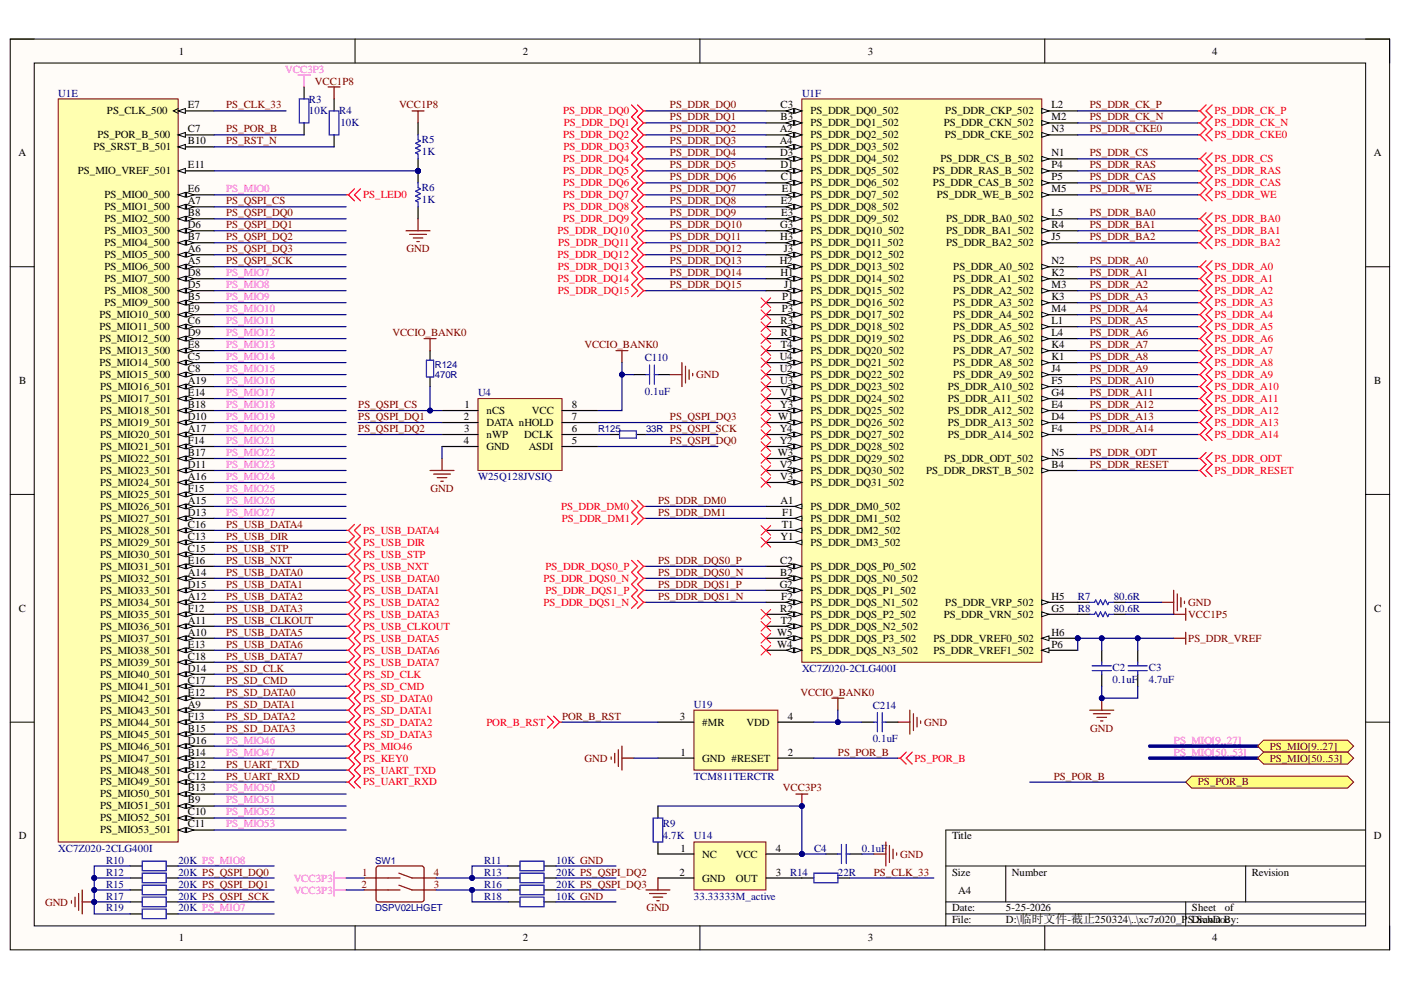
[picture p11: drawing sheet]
<svg xmlns="http://www.w3.org/2000/svg" width="297mm" height="210mm" viewBox="0 0 297 210" stroke-linecap="round" stroke-linejoin="round" font-family="sans-serif">
<defs><g id="words">
<g font-size="2.3">
<text x="37.9" y="11.6">1</text>
<text x="110.8" y="11.6">2</text>
<text x="184" y="11.6">3</text>
<text x="257" y="11.6">4</text>
<text x="39.8" y="23">E7</text>
<text x="165.5" y="23">C3</text>
<text x="222.9" y="23">L2</text>
<text x="20.6" y="29.3">PS_POR_B_500</text>
<text x="22.7" y="24.3">PS_CLK_500</text>
<text x="39.8" y="28.1">C7</text>
<text x="165.3" y="28.1">A2</text>
<text x="165.5" y="25.5">B3</text>
<text x="171.8" y="29.3">PS_DDR_DQ2_502</text>
<text x="171.8" y="26.8">PS_DDR_DQ1_502</text>
<text x="171.8" y="24.3">PS_DDR_DQ0_502</text>
<text x="200.1" y="26.8">PS_DDR_CKN_502</text>
<text x="200.3" y="29.3">PS_DDR_CKE_502</text>
<text x="200.4" y="24.3">PS_DDR_CKP_502</text>
<text x="222.9" y="28.1">N3</text>
<text x="222.9" y="25.5">M2</text>
<text x="3.9" y="33.1">A</text>
<text x="19.8" y="31.9">PS_SRST_B_501</text>
<text x="39.8" y="35.7">E11</text>
<text x="39.8" y="30.6">B10</text>
<text x="165.3" y="30.6">A4</text>
<text x="165.4" y="33.1">D3</text>
<text x="165.5" y="35.7">D1</text>
<text x="171.8" y="34.4">PS_DDR_DQ4_502</text>
<text x="171.8" y="31.9">PS_DDR_DQ3_502</text>
<text x="199.4" y="34.4">PS_DDR_CS_B_502</text>
<text x="222.9" y="35.7">P4</text>
<text x="222.9" y="33.1">N1</text>
<text x="291.3" y="33.1">A</text>
<text x="16.5" y="36.9">PS_MIO_VREF_501</text>
<text x="39.8" y="40.8">E6</text>
<text x="165.6" y="38.2">C1</text>
<text x="165.7" y="40.8">E1</text>
<text x="171.8" y="39.5">PS_DDR_DQ6_502</text>
<text x="171.8" y="36.9">PS_DDR_DQ5_502</text>
<text x="197.8" y="39.5">PS_DDR_CAS_B_502</text>
<text x="197.8" y="36.9">PS_DDR_RAS_B_502</text>
<text x="222.9" y="40.8">M5</text>
<text x="222.9" y="38.2">P5</text>
<text x="22.2" y="47.1">PS_MIO2_500</text>
<text x="22.2" y="44.6">PS_MIO1_500</text>
<text x="22.2" y="42">PS_MIO0_500</text>
<text x="39.8" y="45.8">B8</text>
<text x="39.8" y="43.3">A7</text>
<text x="165.6" y="43.3">E2</text>
<text x="165.7" y="45.8">E3</text>
<text x="171.8" y="47.1">PS_DDR_DQ9_502</text>
<text x="171.8" y="44.6">PS_DDR_DQ8_502</text>
<text x="171.8" y="42">PS_DDR_DQ7_502</text>
<text x="198.6" y="42">PS_DDR_WE_B_502</text>
<text x="200.6" y="47.1">PS_DDR_BA0_502</text>
<text x="222.9" y="45.8">L5</text>
<text x="22.2" y="52.3">PS_MIO4_500</text>
<text x="22.2" y="49.7">PS_MIO3_500</text>
<text x="39.8" y="53.5">A6</text>
<text x="39.8" y="51">B7</text>
<text x="39.8" y="48.4">D6</text>
<text x="165.4" y="51">H3</text>
<text x="165.4" y="48.4">G3</text>
<text x="166.2" y="53.5">J3</text>
<text x="171.8" y="52.3">PS_DDR_DQ11_502</text>
<text x="171.8" y="49.7">PS_DDR_DQ10_502</text>
<text x="200.6" y="52.3">PS_DDR_BA2_502</text>
<text x="200.6" y="49.7">PS_DDR_BA1_502</text>
<text x="222.9" y="51">J5</text>
<text x="222.9" y="48.4">R4</text>
<text x="22.2" y="59.9">PS_MIO7_500</text>
<text x="22.2" y="57.3">PS_MIO6_500</text>
<text x="22.2" y="54.8">PS_MIO5_500</text>
<text x="39.8" y="58.6">D8</text>
<text x="39.8" y="56.1">A5</text>
<text x="165.3" y="56.1">H2</text>
<text x="165.5" y="58.6">H1</text>
<text x="171.8" y="59.9">PS_DDR_DQ14_502</text>
<text x="171.8" y="57.3">PS_DDR_DQ13_502</text>
<text x="171.8" y="54.8">PS_DDR_DQ12_502</text>
<text x="202.1" y="59.9">PS_DDR_A1_502</text>
<text x="202.1" y="57.3">PS_DDR_A0_502</text>
<text x="222.9" y="58.6">K2</text>
<text x="222.9" y="56.1">N2</text>
<text x="22.2" y="64.9">PS_MIO9_500</text>
<text x="22.2" y="62.4">PS_MIO8_500</text>
<text x="39.8" y="63.7">B5</text>
<text x="39.8" y="61.1">D5</text>
<text x="165.8" y="63.7">P1</text>
<text x="166.2" y="61.1">J1</text>
<text x="171.8" y="64.9">PS_DDR_DQ16_502</text>
<text x="171.8" y="62.4">PS_DDR_DQ15_502</text>
<text x="202.1" y="64.9">PS_DDR_A3_502</text>
<text x="202.1" y="62.4">PS_DDR_A2_502</text>
<text x="222.9" y="63.7">K3</text>
<text x="222.9" y="61.1">M3</text>
<text x="21.1" y="70">PS_MIO11_500</text>
<text x="21.1" y="67.5">PS_MIO10_500</text>
<text x="39.8" y="71.3">D9</text>
<text x="39.8" y="68.7">C6</text>
<text x="39.8" y="66.2">E9</text>
<text x="165.5" y="68.7">R3</text>
<text x="165.6" y="71.3">R1</text>
<text x="165.7" y="66.2">P3</text>
<text x="171.8" y="70">PS_DDR_DQ18_502</text>
<text x="171.8" y="67.5">PS_DDR_DQ17_502</text>
<text x="202.1" y="70">PS_DDR_A5_502</text>
<text x="202.1" y="67.5">PS_DDR_A4_502</text>
<text x="222.9" y="71.3">L4</text>
<text x="222.9" y="68.7">L1</text>
<text x="222.9" y="66.2">M4</text>
<text x="21.1" y="77.6">PS_MIO14_500</text>
<text x="21.1" y="75.1">PS_MIO13_500</text>
<text x="21.1" y="72.5">PS_MIO12_500</text>
<text x="39.8" y="76.3">C5</text>
<text x="39.8" y="73.8">E8</text>
<text x="165.3" y="76.3">U4</text>
<text x="165.6" y="73.8">T4</text>
<text x="171.8" y="77.6">PS_DDR_DQ21_502</text>
<text x="171.8" y="75.1">PS_DDR_DQ20_502</text>
<text x="171.8" y="72.5">PS_DDR_DQ19_502</text>
<text x="202.1" y="77.6">PS_DDR_A8_502</text>
<text x="202.1" y="75.1">PS_DDR_A7_502</text>
<text x="202.1" y="72.5">PS_DDR_A6_502</text>
<text x="222.9" y="76.3">K1</text>
<text x="222.9" y="73.8">K4</text>
<text x="4.1" y="81.4">B</text>
<text x="21.1" y="80.1">PS_MIO15_500</text>
<text x="21.2" y="82.7">PS_MIO16_501</text>
<text x="39.8" y="84">E14</text>
<text x="39.8" y="81.4">A19</text>
<text x="39.8" y="78.9">C8</text>
<text x="165.3" y="78.9">U2</text>
<text x="165.4" y="81.4">U3</text>
<text x="165.5" y="84">V1</text>
<text x="171.8" y="82.7">PS_DDR_DQ23_502</text>
<text x="171.8" y="80.1">PS_DDR_DQ22_502</text>
<text x="200.9" y="82.7">PS_DDR_A10_502</text>
<text x="202.1" y="80.1">PS_DDR_A9_502</text>
<text x="222.9" y="84">G4</text>
<text x="222.9" y="81.4">F5</text>
<text x="222.9" y="78.9">J4</text>
<text x="291.4" y="81.4">B</text>
<text x="21.2" y="87.8">PS_MIO18_501</text>
<text x="21.2" y="85.2">PS_MIO17_501</text>
<text x="39.8" y="89">D10</text>
<text x="39.8" y="86.5">B18</text>
<text x="98.3" y="89">2</text>
<text x="98.5" y="86.5">1</text>
<text x="103.1" y="87.8">nCS</text>
<text x="112.8" y="87.8">VCC</text>
<text x="121.2" y="89">7</text>
<text x="121.2" y="86.5">8</text>
<text x="165" y="89">W1</text>
<text x="165.4" y="86.5">Y3</text>
<text x="171.8" y="87.8">PS_DDR_DQ25_502</text>
<text x="171.8" y="85.2">PS_DDR_DQ24_502</text>
<text x="200.9" y="87.8">PS_DDR_A12_502</text>
<text x="200.9" y="85.2">PS_DDR_A11_502</text>
<text x="222.9" y="89">D4</text>
<text x="222.9" y="86.5">E4</text>
<text x="21.2" y="95.4">PS_MIO21_501</text>
<text x="21.2" y="92.9">PS_MIO20_501</text>
<text x="21.2" y="90.3">PS_MIO19_501</text>
<text x="39.8" y="94.2">F14</text>
<text x="39.8" y="91.6">A17</text>
<text x="98.3" y="94.2">4</text>
<text x="98.4" y="91.6">3</text>
<text x="103.1" y="90.3">DATA nHOLD</text>
<text x="103.1" y="92.9">nWP</text>
<text x="103.1" y="95.4">GND</text>
<text x="111.2" y="92.9">DCLK</text>
<text x="112.1" y="95.4">ASDI</text>
<text x="121.2" y="94.2">5</text>
<text x="121.2" y="91.6">6</text>
<text x="165.3" y="94.2">Y2</text>
<text x="165.3" y="91.6">Y4</text>
<text x="171.8" y="95.4">PS_DDR_DQ28_502</text>
<text x="171.8" y="92.9">PS_DDR_DQ27_502</text>
<text x="171.8" y="90.3">PS_DDR_DQ26_502</text>
<text x="200.9" y="92.9">PS_DDR_A14_502</text>
<text x="200.9" y="90.3">PS_DDR_A13_502</text>
<text x="222.9" y="91.6">F4</text>
<text x="21.2" y="100.5">PS_MIO23_501</text>
<text x="21.2" y="98">PS_MIO22_501</text>
<text x="39.8" y="101.8">A16</text>
<text x="39.8" y="99.3">D11</text>
<text x="39.8" y="96.7">B17</text>
<text x="164.9" y="96.7">W3</text>
<text x="165.3" y="99.3">V2</text>
<text x="165.4" y="101.8">V3</text>
<text x="171.8" y="100.5">PS_DDR_DQ30_502</text>
<text x="171.8" y="98">PS_DDR_DQ29_502</text>
<text x="196.4" y="100.5">PS_DDR_DRST_B_502</text>
<text x="200.2" y="98">PS_DDR_ODT_502</text>
<text x="222.9" y="99.3">B4</text>
<text x="222.9" y="96.7">N5</text>
<text x="21.2" y="105.6">PS_MIO25_501</text>
<text x="21.2" y="103.1">PS_MIO24_501</text>
<text x="39.8" y="106.9">A15</text>
<text x="39.8" y="104.3">F15</text>
<text x="165.5" y="106.9">A1</text>
<text x="171.8" y="103.1">PS_DDR_DQ31_502</text>
<text x="21.2" y="113.2">PS_MIO28_501</text>
<text x="21.2" y="110.7">PS_MIO27_501</text>
<text x="21.2" y="108.1">PS_MIO26_501</text>
<text x="39.8" y="111.9">C16</text>
<text x="39.8" y="109.4">D13</text>
<text x="165.7" y="111.9">T1</text>
<text x="165.8" y="109.4">F1</text>
<text x="171.8" y="113.2">PS_DDR_DM2_502</text>
<text x="171.8" y="110.7">PS_DDR_DM1_502</text>
<text x="171.8" y="108.1">PS_DDR_DM0_502</text>
<text x="21.2" y="118.3">PS_MIO30_501</text>
<text x="21.2" y="115.7">PS_MIO29_501</text>
<text x="39.8" y="119.5">E16</text>
<text x="39.8" y="117">C15</text>
<text x="39.8" y="114.5">C13</text>
<text x="165.4" y="119.5">C2</text>
<text x="165.5" y="114.5">Y1</text>
<text x="171.8" y="115.7">PS_DDR_DM3_502</text>
<text x="21.2" y="125.9">PS_MIO33_501</text>
<text x="21.2" y="123.3">PS_MIO32_501</text>
<text x="21.2" y="120.8">PS_MIO31_501</text>
<text x="39.8" y="124.6">D15</text>
<text x="39.8" y="122.1">A14</text>
<text x="165.3" y="124.6">G2</text>
<text x="165.4" y="122.1">B2</text>
<text x="171.8" y="125.9">PS_DDR_DQS_P1_502</text>
<text x="171.8" y="123.3">PS_DDR_DQS_N0_502</text>
<text x="171.8" y="120.8">PS_DDR_DQS_P0_502</text>
<text x="4" y="129.7">C</text>
<text x="21.2" y="131">PS_MIO35_501</text>
<text x="21.2" y="128.4">PS_MIO34_501</text>
<text x="39.8" y="129.7">F12</text>
<text x="39.8" y="127.1">A12</text>
<text x="165.4" y="129.7">R2</text>
<text x="165.7" y="127.1">F2</text>
<text x="171.8" y="131">PS_DDR_DQS_P2_502</text>
<text x="171.8" y="128.4">PS_DDR_DQS_N1_502</text>
<text x="200.1" y="131">PS_DDR_VRN_502</text>
<text x="200.4" y="128.4">PS_DDR_VRP_502</text>
<text x="222.9" y="129.7">G5</text>
<text x="222.9" y="127.1">H5</text>
<text x="291.4" y="129.7">C</text>
<text x="21.2" y="136.1">PS_MIO37_501</text>
<text x="21.2" y="133.5">PS_MIO36_501</text>
<text x="39.8" y="137.4">E13</text>
<text x="39.8" y="134.8">A10</text>
<text x="39.8" y="132.2">A11</text>
<text x="164.8" y="137.4">W4</text>
<text x="164.8" y="134.8">W5</text>
<text x="165.6" y="132.2">T2</text>
<text x="171.8" y="136.1">PS_DDR_DQS_P3_502</text>
<text x="171.8" y="133.5">PS_DDR_DQS_N2_502</text>
<text x="197.9" y="136.1">PS_DDR_VREF0_502</text>
<text x="222.9" y="137.4">P6</text>
<text x="222.9" y="134.8">H6</text>
<text x="21.2" y="143.7">PS_MIO40_501</text>
<text x="21.2" y="141.2">PS_MIO39_501</text>
<text x="21.2" y="138.6">PS_MIO38_501</text>
<text x="39.8" y="142.4">D14</text>
<text x="39.8" y="139.9">C18</text>
<text x="171.8" y="138.6">PS_DDR_DQS_N3_502</text>
<text x="197.9" y="138.6">PS_DDR_VREF1_502</text>
<text x="21.2" y="148.8">PS_MIO42_501</text>
<text x="21.2" y="146.3">PS_MIO41_501</text>
<text x="39.8" y="147.5">E12</text>
<text x="39.8" y="145">C17</text>
<text x="21.2" y="153.9">PS_MIO44_501</text>
<text x="21.2" y="151.3">PS_MIO43_501</text>
<text x="39.8" y="155.1">B15</text>
<text x="39.8" y="152.6">F13</text>
<text x="39.8" y="150.1">A9</text>
<text x="144.2" y="152.6">3</text>
<text x="148.9" y="153.9">#MR</text>
<text x="158.3" y="153.9">VDD</text>
<text x="167" y="152.6">4</text>
<text x="21.2" y="161.5">PS_MIO47_501</text>
<text x="21.2" y="158.9">PS_MIO46_501</text>
<text x="21.2" y="156.4">PS_MIO45_501</text>
<text x="39.8" y="160.2">B14</text>
<text x="39.8" y="157.7">D16</text>
<text x="144.2" y="160.2">1</text>
<text x="148.9" y="161.5">GND #RESET</text>
<text x="167" y="160.2">2</text>
<text x="21.2" y="166.5">PS_MIO49_501</text>
<text x="21.2" y="164">PS_MIO48_501</text>
<text x="39.8" y="167.8">B13</text>
<text x="39.8" y="165.3">C12</text>
<text x="39.8" y="162.7">B12</text>
<text x="21.2" y="171.6">PS_MIO51_501</text>
<text x="21.2" y="169.1">PS_MIO50_501</text>
<text x="39.8" y="172.9">C10</text>
<text x="39.8" y="170.3">B9</text>
<text x="4" y="178">D</text>
<text x="21.2" y="176.7">PS_MIO53_501</text>
<text x="21.2" y="174.2">PS_MIO52_501</text>
<text x="39.8" y="175.4">C11</text>
<text x="201.9" y="178">Title</text>
<text x="291.3" y="178">D</text>
<text x="144.1" y="185.6">2</text>
<text x="144.2" y="180.6">1</text>
<text x="148.9" y="181.8">NC</text>
<text x="156" y="181.8">VCC</text>
<text x="164.5" y="185.6">3</text>
<text x="164.5" y="180.6">4</text>
<text x="201.9" y="185.6">Size</text>
<text x="214.6" y="185.6">Number</text>
<text x="265.4" y="185.6">Revision</text>
<text x="148.9" y="186.9">GND</text>
<text x="156" y="186.9">OUT</text>
<text x="203.1" y="189.5">A4</text>
<text x="201.9" y="193.3">Date:</text>
<text x="201.9" y="195.8">File:</text>
<text x="213.3" y="193.3">5-25-2026</text>
<text x="213.3" y="195.8">D:\临时文件-截止250324\..\xc7z020_PS.SchDoBy:</text>
<text x="252.7" y="193.3">Sheet</text>
<text x="252.7" y="195.8">Drawn c</text>
<text x="259.7" y="193.3">of</text>
<text x="37.9" y="199.6">1</text>
<text x="110.8" y="199.6">2</text>
<text x="184" y="199.6">3</text>
<text x="257" y="199.6">4</text>
</g>
<g font-size="2.3" fill="#f0f">
<text x="60.5" y="15.4">VCC3P3</text>
<text x="48" y="40.8">PS_MIO0</text>
<text x="48" y="58.6">PS_MIO7</text>
<text x="48" y="61.1">PS_MIO8</text>
<text x="48" y="63.7">PS_MIO9</text>
<text x="48" y="66.2">PS_MIO10</text>
<text x="48" y="68.7">PS_MIO11</text>
<text x="48" y="71.3">PS_MIO12</text>
<text x="48" y="73.8">PS_MIO13</text>
<text x="48" y="76.3">PS_MIO14</text>
<text x="48" y="78.9">PS_MIO15</text>
<text x="48" y="81.4">PS_MIO16</text>
<text x="48" y="84">PS_MIO17</text>
<text x="48" y="86.5">PS_MIO18</text>
<text x="48" y="89">PS_MIO19</text>
<text x="48" y="91.6">PS_MIO20</text>
<text x="48" y="94.2">PS_MIO21</text>
<text x="48" y="96.7">PS_MIO22</text>
<text x="48" y="99.3">PS_MIO23</text>
<text x="48" y="101.8">PS_MIO24</text>
<text x="48" y="104.3">PS_MIO25</text>
<text x="48" y="106.9">PS_MIO26</text>
<text x="48" y="109.4">PS_MIO27</text>
<text x="48" y="157.7">PS_MIO46</text>
<text x="48" y="160.2">PS_MIO47</text>
<text x="248.9" y="157.7">PS_MIO[9..27]</text>
<text x="248.9" y="160.2">PS_MIO[50..53]</text>
<text x="48" y="167.8">PS_MIO50</text>
<text x="48" y="170.3">PS_MIO51</text>
<text x="48" y="172.9">PS_MIO52</text>
<text x="48" y="175.4">PS_MIO53</text>
<text x="62.3" y="186.9">VCC3P3</text>
<text x="62.3" y="189.5">VCC3P3</text>
</g>
<g font-size="2.3" fill="#800000">
<text x="66.8" y="17.9">VCC1P8</text>
<text x="48" y="23">PS_CLK_33</text>
<text x="84.6" y="23">VCC1P8</text>
<text x="142" y="23">PS_DDR_DQ0</text>
<text x="231" y="23">PS_DDR_CK_P</text>
<text x="48" y="28.1">PS_POR_B</text>
<text x="142" y="25.5">PS_DDR_DQ1</text>
<text x="142" y="28.1">PS_DDR_DQ2</text>
<text x="231" y="25.5">PS_DDR_CK_N</text>
<text x="231" y="28.1">PS_DDR_CKE0</text>
<text x="48" y="30.6">PS_RST_N</text>
<text x="142" y="30.6">PS_DDR_DQ3</text>
<text x="142" y="33.1">PS_DDR_DQ4</text>
<text x="142" y="35.7">PS_DDR_DQ5</text>
<text x="231" y="33.1">PS_DDR_CS</text>
<text x="231" y="35.7">PS_DDR_RAS</text>
<text x="142" y="38.2">PS_DDR_DQ6</text>
<text x="142" y="40.8">PS_DDR_DQ7</text>
<text x="231" y="38.2">PS_DDR_CAS</text>
<text x="231" y="40.8">PS_DDR_WE</text>
<text x="48" y="43.3">PS_QSPI_CS</text>
<text x="48" y="45.8">PS_QSPI_DQ0</text>
<text x="142" y="43.3">PS_DDR_DQ8</text>
<text x="142" y="45.8">PS_DDR_DQ9</text>
<text x="231" y="45.8">PS_DDR_BA0</text>
<text x="48" y="48.4">PS_QSPI_DQ1</text>
<text x="48" y="51">PS_QSPI_DQ2</text>
<text x="48" y="53.5">PS_QSPI_DQ3</text>
<text x="86.2" y="53.5">GND</text>
<text x="142" y="48.4">PS_DDR_DQ10</text>
<text x="142" y="51">PS_DDR_DQ11</text>
<text x="142" y="53.5">PS_DDR_DQ12</text>
<text x="231" y="48.4">PS_DDR_BA1</text>
<text x="231" y="51">PS_DDR_BA2</text>
<text x="48" y="56.1">PS_QSPI_SCK</text>
<text x="142" y="56.1">PS_DDR_DQ13</text>
<text x="142" y="58.6">PS_DDR_DQ14</text>
<text x="231" y="56.1">PS_DDR_A0</text>
<text x="231" y="58.6">PS_DDR_A1</text>
<text x="142" y="61.1">PS_DDR_DQ15</text>
<text x="231" y="61.1">PS_DDR_A2</text>
<text x="231" y="63.7">PS_DDR_A3</text>
<text x="83.2" y="71.3">VCCIO_BANK0</text>
<text x="231" y="66.2">PS_DDR_A4</text>
<text x="231" y="68.7">PS_DDR_A5</text>
<text x="231" y="71.3">PS_DDR_A6</text>
<text x="123.9" y="73.8">VCCIO_BANK0</text>
<text x="231" y="73.8">PS_DDR_A7</text>
<text x="231" y="76.3">PS_DDR_A8</text>
<text x="147.6" y="80.1">GND</text>
<text x="231" y="78.9">PS_DDR_A9</text>
<text x="231" y="81.4">PS_DDR_A10</text>
<text x="231" y="84">PS_DDR_A11</text>
<text x="76" y="86.5">PS_QSPI_CS</text>
<text x="76" y="89">PS_QSPI_DQ1</text>
<text x="142" y="89">PS_QSPI_DQ3</text>
<text x="231" y="86.5">PS_DDR_A12</text>
<text x="231" y="89">PS_DDR_A13</text>
<text x="76" y="91.6">PS_QSPI_DQ2</text>
<text x="142" y="94.2">PS_QSPI_DQ0</text>
<text x="231" y="91.6">PS_DDR_A14</text>
<text x="231" y="96.7">PS_DDR_ODT</text>
<text x="231" y="99.3">PS_DDR_RESET</text>
<text x="91.3" y="104.3">GND</text>
<text x="139.5" y="106.9">PS_DDR_DM0</text>
<text x="48" y="111.9">PS_USB_DATA4</text>
<text x="139.5" y="109.4">PS_DDR_DM1</text>
<text x="48" y="119.5">PS_USB_NXT</text>
<text x="48" y="114.5">PS_USB_DIR</text>
<text x="48" y="117">PS_USB_STP</text>
<text x="139.5" y="119.5">PS_DDR_DQS0_P</text>
<text x="48" y="122.1">PS_USB_DATA0</text>
<text x="48" y="124.6">PS_USB_DATA1</text>
<text x="139.5" y="124.6">PS_DDR_DQS1_P</text>
<text x="139.5" y="122.1">PS_DDR_DQS0_N</text>
<text x="48" y="127.1">PS_USB_DATA2</text>
<text x="48" y="129.7">PS_USB_DATA3</text>
<text x="139.5" y="127.1">PS_DDR_DQS1_N</text>
<text x="251.9" y="131">VCC1P5</text>
<text x="251.9" y="128.4">GND</text>
<text x="48" y="134.8">PS_USB_DATA5</text>
<text x="48" y="137.4">PS_USB_DATA6</text>
<text x="48" y="132.2">PS_USB_CLKOUT</text>
<text x="251.9" y="136.1">PS_DDR_VREF</text>
<text x="48" y="139.9">PS_USB_DATA7</text>
<text x="48" y="142.4">PS_SD_CLK</text>
<text x="48" y="147.5">PS_SD_DATA0</text>
<text x="48" y="145">PS_SD_CMD</text>
<text x="169.7" y="147.5">VCCIO_BANK0</text>
<text x="48" y="150.1">PS_SD_DATA1</text>
<text x="48" y="152.6">PS_SD_DATA2</text>
<text x="48" y="155.1">PS_SD_DATA3</text>
<text x="119.2" y="152.6">POR_B_RST</text>
<text x="195.9" y="153.9">GND</text>
<text x="231.1" y="155.1">GND</text>
<text x="123.9" y="161.5">GND</text>
<text x="177.7" y="160.2">PS_POR_B</text>
<text x="269.2" y="158.9">PS_MIO[9..27]</text>
<text x="269.2" y="161.5">PS_MIO[50..53]</text>
<text x="48" y="165.3">PS_UART_RXD</text>
<text x="48" y="162.7">PS_UART_TXD</text>
<text x="166" y="167.8">VCC3P3</text>
<text x="223.4" y="165.3">PS_POR_B</text>
<text x="254" y="166.5">PS_POR_B</text>
<text x="185.3" y="185.6">PS_CLK_33</text>
<text x="190.9" y="181.8">GND</text>
<text x="9.6" y="192">GND</text>
<text x="137.1" y="193.3">GND</text>
</g>
<g font-size="2.3" fill="#000080">
<text x="12.4" y="20.5">U1E</text>
<text x="65.5" y="21.7">R3</text>
<text x="170.1" y="20.5">U1F</text>
<text x="65.5" y="24.3">10K</text>
<text x="71.9" y="24.3">R4</text>
<text x="72.2" y="26.8">10K</text>
<text x="89.4" y="32.9">1K</text>
<text x="89.4" y="30.4">R5</text>
<text x="89.4" y="40.5">R6</text>
<text x="89.4" y="43">1K</text>
<text x="136.7" y="76.6">C110</text>
<text x="101.4" y="84">U4</text>
<text x="136.7" y="83.7">0.1uF</text>
<text x="101.4" y="101.8">W25Q128JVSIQ</text>
<text x="228.5" y="127.1">R7</text>
<text x="228.5" y="129.7">R8</text>
<text x="236.1" y="127.1">80.6R</text>
<text x="236.1" y="129.7">80.6R</text>
<text x="170.1" y="142.4">XC7Z020-2CLG400I</text>
<text x="235.9" y="142.2">C2</text>
<text x="243.6" y="142.2">C3</text>
<text x="235.9" y="144.7">0.1uF</text>
<text x="243.6" y="144.7">4.7uF</text>
<text x="147.1" y="150.1">U19</text>
<text x="185" y="150.3">C214</text>
<text x="185" y="157.4">0.1uF</text>
<text x="147.1" y="165.3">TCM811TERCTR</text>
<text x="140.5" y="178">4.7K</text>
<text x="140.5" y="175.4">R9</text>
<text x="147.1" y="178">U14</text>
<text x="12.4" y="180.6">XC7Z020-2CLG400I</text>
<text x="22.5" y="183.1">R10</text>
<text x="22.5" y="185.6">R12</text>
<text x="37.8" y="183.1">20K PS_MIO8</text>
<text x="37.8" y="185.6">20K PS_QSPI_DQ0</text>
<text x="102.6" y="185.6">R13</text>
<text x="102.6" y="183.1">R11</text>
<text x="117.9" y="185.6">20K PS_QSPI_DQ2</text>
<text x="117.9" y="183.1">10K GND</text>
<text x="167.5" y="185.6">R14</text>
<text x="172.6" y="180.6">C4</text>
<text x="177.7" y="185.6">22R</text>
<text x="182.7" y="180.6">0.1uF</text>
<text x="22.5" y="188.2">R15</text>
<text x="22.5" y="190.7">R17</text>
<text x="37.8" y="188.2">20K PS_QSPI_DQ1</text>
<text x="37.8" y="190.7">20K PS_QSPI_SCK</text>
<text x="102.6" y="188.2">R16</text>
<text x="102.6" y="190.7">R18</text>
<text x="117.9" y="188.2">20K PS_QSPI_DQ3</text>
<text x="117.9" y="190.7">10K GND</text>
<text x="147.1" y="190.7">33.33333M_active</text>
<text x="22.5" y="193.3">R19</text>
<text x="37.8" y="193.3">20K PS_MIO7</text>
</g>
<g font-size="2.3" fill="#f00">
<text x="119.4" y="24.3">PS_DDR_DQ0</text>
<text x="119.4" y="29.3">PS_DDR_DQ2</text>
<text x="119.5" y="26.8">PS_DDR_DQ1</text>
<text x="257.5" y="24.3">PS_DDR_CK_P</text>
<text x="257.5" y="26.8">PS_DDR_CK_N</text>
<text x="257.5" y="29.3">PS_DDR_CKE0</text>
<text x="119.4" y="34.4">PS_DDR_DQ4</text>
<text x="119.5" y="31.9">PS_DDR_DQ3</text>
<text x="257.5" y="34.4">PS_DDR_CS</text>
<text x="119.4" y="36.9">PS_DDR_DQ5</text>
<text x="119.4" y="39.5">PS_DDR_DQ6</text>
<text x="257.5" y="36.9">PS_DDR_RAS</text>
<text x="257.5" y="39.5">PS_DDR_CAS</text>
<text x="77" y="42">PS_LED0</text>
<text x="119.4" y="42">PS_DDR_DQ7</text>
<text x="119.4" y="44.6">PS_DDR_DQ8</text>
<text x="119.4" y="47.1">PS_DDR_DQ9</text>
<text x="257.5" y="42">PS_DDR_WE</text>
<text x="257.5" y="47.1">PS_DDR_BA0</text>
<text x="118.2" y="49.7">PS_DDR_DQ10</text>
<text x="118.4" y="52.3">PS_DDR_DQ11</text>
<text x="257.5" y="49.7">PS_DDR_BA1</text>
<text x="257.5" y="52.3">PS_DDR_BA2</text>
<text x="118.2" y="54.8">PS_DDR_DQ12</text>
<text x="118.2" y="59.9">PS_DDR_DQ14</text>
<text x="118.3" y="57.3">PS_DDR_DQ13</text>
<text x="257.5" y="57.3">PS_DDR_A0</text>
<text x="257.5" y="59.9">PS_DDR_A1</text>
<text x="118.3" y="62.4">PS_DDR_DQ15</text>
<text x="257.5" y="62.4">PS_DDR_A2</text>
<text x="257.5" y="64.9">PS_DDR_A3</text>
<text x="257.5" y="67.5">PS_DDR_A4</text>
<text x="257.5" y="70">PS_DDR_A5</text>
<text x="257.5" y="72.5">PS_DDR_A6</text>
<text x="257.5" y="75.1">PS_DDR_A7</text>
<text x="257.5" y="77.6">PS_DDR_A8</text>
<text x="257.5" y="80.1">PS_DDR_A9</text>
<text x="257.5" y="82.7">PS_DDR_A10</text>
<text x="257.5" y="85.2">PS_DDR_A11</text>
<text x="257.5" y="87.8">PS_DDR_A12</text>
<text x="257.5" y="90.3">PS_DDR_A13</text>
<text x="257.5" y="92.9">PS_DDR_A14</text>
<text x="257.5" y="98">PS_DDR_ODT</text>
<text x="257.5" y="100.5">PS_DDR_RESET</text>
<text x="77" y="113.2">PS_USB_DATA4</text>
<text x="119" y="108.1">PS_DDR_DM0</text>
<text x="119.1" y="110.7">PS_DDR_DM1</text>
<text x="77" y="118.3">PS_USB_STP</text>
<text x="77" y="115.7">PS_USB_DIR</text>
<text x="77" y="120.8">PS_USB_NXT</text>
<text x="77" y="123.3">PS_USB_DATA0</text>
<text x="77" y="125.9">PS_USB_DATA1</text>
<text x="115.2" y="123.3">PS_DDR_DQS0_N</text>
<text x="115.7" y="120.8">PS_DDR_DQS0_P</text>
<text x="115.7" y="125.9">PS_DDR_DQS1_P</text>
<text x="77" y="128.4">PS_USB_DATA2</text>
<text x="77" y="131">PS_USB_DATA3</text>
<text x="115.2" y="128.4">PS_DDR_DQS1_N</text>
<text x="77" y="133.5">PS_USB_CLKOUT</text>
<text x="77" y="136.1">PS_USB_DATA5</text>
<text x="77" y="138.6">PS_USB_DATA6</text>
<text x="77" y="141.2">PS_USB_DATA7</text>
<text x="77" y="143.7">PS_SD_CLK</text>
<text x="77" y="146.3">PS_SD_CMD</text>
<text x="77" y="148.8">PS_SD_DATA0</text>
<text x="77" y="151.3">PS_SD_DATA1</text>
<text x="77" y="153.9">PS_SD_DATA2</text>
<text x="103.1" y="153.9">POR_B_RST</text>
<text x="77" y="158.9">PS_MIO46</text>
<text x="77" y="156.4">PS_SD_DATA3</text>
<text x="77" y="161.5">PS_KEY0</text>
<text x="193.9" y="161.5">PS_POR_B</text>
<text x="77" y="166.5">PS_UART_RXD</text>
<text x="77" y="164">PS_UART_TXD</text>
</g>
<g font-size="2.3" fill="#800">
<text x="76.8" y="185.6">1</text>
<text x="92" y="185.6">4</text>
<text x="76.6" y="188.2">2</text>
<text x="92" y="188.2">3</text>
</g>
<g font-size="2" fill="#000080">
<text x="92.2" y="77.9">R124</text>
<text x="92.2" y="80.2">470R</text>
<text x="126.8" y="91.6">R125</text>
<text x="137" y="91.6">33R PS_QSPI_SCK</text>
<text x="79.5" y="183.1">SW1</text>
<text x="79.5" y="193.1">DSPV02LHGET</text>
</g>
</g></defs>
<path d="M2.2 8.3h292.4v193.1h-292.4z" fill-rule="evenodd" fill="#fffcf8"/>
<path d="M2.2 8.3h292.4v193.1h-292.4z" fill="none" stroke="#000" stroke-width=".21"/>
<path d="M7.3 13.4h282.2v182.9h-282.2z" fill-rule="evenodd" fill="#fffcf8"/>
<g fill="none" stroke="#000" stroke-width=".21">
<path d="M2.2 8.3h5.1M7.3 13.4h282.2v182.9h-282.2zM75.3 8.3v5.1M148.4 8.3v5.1M221.5 8.3v5.1M289.5 8.3h5.1v5.1M2.2 56.6h5.1M289.5 56.6h5.1M2.2 104.8h5.1M289.5 104.8h5.1M2.2 153.1h5.1M289.5 153.1h5.1"/>
<path d="M289.5 176h-89v20.3M75.3 196.3v5.1M148.4 196.3v5.1M200.5 183.6h89M200.5 191.2h89M200.5 193.8h89M213.2 183.6v7.6M221.5 196.3v5.1M251.4 191.2v5.1M264.1 183.6v7.6M294.6 196.3v5.1"/>
</g>
<path d="M12.3 21h25.5v157.5h-25.5z" fill-rule="evenodd" fill="#ffffb0"/>
<path d="M12.3 21h25.5v157.5h-25.5z" fill="none" stroke="#800000" stroke-width=".21"/>
<path d="M37.8 176h7.6" fill="none" stroke="#000" stroke-width=".25"/>
<path d="M37.8 176l1.5-.5v1z" fill="#f8fcff"/>
<path d="M37.8 176l1.5-.5v1z" fill="none" stroke="#000" stroke-width=".21"/>
<path d="M39.6 175.5l1.5 .5-1.5 .5z" fill="#f8fcff"/>
<path d="M39.6 175.5l1.5 .5-1.5 .5z" fill="none" stroke="#000" stroke-width=".21"/>
<path d="M37.8 173.4h7.6" fill="none" stroke="#000" stroke-width=".25"/>
<path d="M37.8 173.4l1.5-.5v1z" fill="#f8fcff"/>
<path d="M37.8 173.4l1.5-.5v1z" fill="none" stroke="#000" stroke-width=".21"/>
<path d="M39.6 172.9l1.5 .5-1.5 .5z" fill="#f8fcff"/>
<path d="M39.6 172.9l1.5 .5-1.5 .5z" fill="none" stroke="#000" stroke-width=".21"/>
<path d="M37.8 170.9h7.6" fill="none" stroke="#000" stroke-width=".25"/>
<path d="M37.8 170.9l1.5-.5v1z" fill="#f8fcff"/>
<path d="M37.8 170.9l1.5-.5v1z" fill="none" stroke="#000" stroke-width=".21"/>
<path d="M39.6 170.4l1.5 .5-1.5 .5z" fill="#f8fcff"/>
<path d="M39.6 170.4l1.5 .5-1.5 .5z" fill="none" stroke="#000" stroke-width=".21"/>
<path d="M37.8 168.4h7.6" fill="none" stroke="#000" stroke-width=".25"/>
<path d="M37.8 168.4l1.5-.5v1z" fill="#f8fcff"/>
<path d="M37.8 168.4l1.5-.5v1z" fill="none" stroke="#000" stroke-width=".21"/>
<path d="M39.6 167.9l1.5 .5-1.5 .5z" fill="#f8fcff"/>
<path d="M39.6 167.9l1.5 .5-1.5 .5z" fill="none" stroke="#000" stroke-width=".21"/>
<path d="M37.8 165.8h7.6" fill="none" stroke="#000" stroke-width=".25"/>
<path d="M37.8 165.8l1.5-.5v1z" fill="#f8fcff"/>
<path d="M37.8 165.8l1.5-.5v1z" fill="none" stroke="#000" stroke-width=".21"/>
<path d="M39.6 165.3l1.5 .5-1.5 .5z" fill="#f8fcff"/>
<path d="M39.6 165.3l1.5 .5-1.5 .5z" fill="none" stroke="#000" stroke-width=".21"/>
<path d="M37.8 163.3h7.6" fill="none" stroke="#000" stroke-width=".25"/>
<path d="M37.8 163.3l1.5-.5v1z" fill="#f8fcff"/>
<path d="M37.8 163.3l1.5-.5v1z" fill="none" stroke="#000" stroke-width=".21"/>
<path d="M39.6 162.8l1.5 .5-1.5 .5z" fill="#f8fcff"/>
<path d="M39.6 162.8l1.5 .5-1.5 .5z" fill="none" stroke="#000" stroke-width=".21"/>
<path d="M37.8 160.7h7.6" fill="none" stroke="#000" stroke-width=".25"/>
<path d="M37.8 160.7l1.5-.5v1z" fill="#f8fcff"/>
<path d="M37.8 160.7l1.5-.5v1z" fill="none" stroke="#000" stroke-width=".21"/>
<path d="M39.6 160.2l1.5 .5-1.5 .5z" fill="#f8fcff"/>
<path d="M39.6 160.2l1.5 .5-1.5 .5z" fill="none" stroke="#000" stroke-width=".21"/>
<path d="M37.8 158.2h7.6" fill="none" stroke="#000" stroke-width=".25"/>
<path d="M37.8 158.2l1.5-.5v1z" fill="#f8fcff"/>
<path d="M37.8 158.2l1.5-.5v1z" fill="none" stroke="#000" stroke-width=".21"/>
<path d="M39.6 157.7l1.5 .5-1.5 .5z" fill="#f8fcff"/>
<path d="M39.6 157.7l1.5 .5-1.5 .5z" fill="none" stroke="#000" stroke-width=".21"/>
<path d="M37.8 155.7h7.6" fill="none" stroke="#000" stroke-width=".25"/>
<path d="M37.8 155.7l1.5-.6v1.1z" fill="#f8fcff"/>
<path d="M37.8 155.7l1.5-.6v1.1z" fill="none" stroke="#000" stroke-width=".21"/>
<path d="M39.6 155.1l1.5 .6-1.5 .5z" fill="#f8fcff"/>
<path d="M39.6 155.1l1.5 .6-1.5 .5z" fill="none" stroke="#000" stroke-width=".21"/>
<path d="M37.8 153.1h7.6" fill="none" stroke="#000" stroke-width=".25"/>
<path d="M37.8 153.1l1.5-.5v1z" fill="#f8fcff"/>
<path d="M37.8 153.1l1.5-.5v1z" fill="none" stroke="#000" stroke-width=".21"/>
<path d="M39.6 152.6l1.5 .5-1.5 .5z" fill="#f8fcff"/>
<path d="M39.6 152.6l1.5 .5-1.5 .5z" fill="none" stroke="#000" stroke-width=".21"/>
<path d="M37.8 150.6h7.6" fill="none" stroke="#000" stroke-width=".25"/>
<path d="M37.8 150.6l1.5-.5v1z" fill="#f8fcff"/>
<path d="M37.8 150.6l1.5-.5v1z" fill="none" stroke="#000" stroke-width=".21"/>
<path d="M39.6 150.1l1.5 .5-1.5 .5z" fill="#f8fcff"/>
<path d="M39.6 150.1l1.5 .5-1.5 .5z" fill="none" stroke="#000" stroke-width=".21"/>
<path d="M37.8 148h7.6" fill="none" stroke="#000" stroke-width=".25"/>
<path d="M37.8 148l1.5-.5v1z" fill="#f8fcff"/>
<path d="M37.8 148l1.5-.5v1z" fill="none" stroke="#000" stroke-width=".21"/>
<path d="M39.6 147.5l1.5 .5-1.5 .5z" fill="#f8fcff"/>
<path d="M39.6 147.5l1.5 .5-1.5 .5z" fill="none" stroke="#000" stroke-width=".21"/>
<path d="M37.8 145.5h7.6" fill="none" stroke="#000" stroke-width=".25"/>
<path d="M37.8 145.5l1.5-.5v1z" fill="#f8fcff"/>
<path d="M37.8 145.5l1.5-.5v1z" fill="none" stroke="#000" stroke-width=".21"/>
<path d="M39.6 145l1.5 .5-1.5 .5z" fill="#f8fcff"/>
<path d="M39.6 145l1.5 .5-1.5 .5z" fill="none" stroke="#000" stroke-width=".21"/>
<path d="M37.8 143h7.6" fill="none" stroke="#000" stroke-width=".25"/>
<path d="M37.8 143l1.5-.6v1.1z" fill="#f8fcff"/>
<path d="M37.8 143l1.5-.6v1.1z" fill="none" stroke="#000" stroke-width=".21"/>
<path d="M39.6 142.4l1.5 .6-1.5 .5z" fill="#f8fcff"/>
<path d="M39.6 142.4l1.5 .6-1.5 .5z" fill="none" stroke="#000" stroke-width=".21"/>
<path d="M37.8 140.4h7.6" fill="none" stroke="#000" stroke-width=".25"/>
<path d="M37.8 140.4l1.5-.5v1z" fill="#f8fcff"/>
<path d="M37.8 140.4l1.5-.5v1z" fill="none" stroke="#000" stroke-width=".21"/>
<path d="M39.6 139.9l1.5 .5-1.5 .5z" fill="#f8fcff"/>
<path d="M39.6 139.9l1.5 .5-1.5 .5z" fill="none" stroke="#000" stroke-width=".21"/>
<path d="M37.8 137.9h7.6" fill="none" stroke="#000" stroke-width=".25"/>
<path d="M37.8 137.9l1.5-.5v1z" fill="#f8fcff"/>
<path d="M37.8 137.9l1.5-.5v1z" fill="none" stroke="#000" stroke-width=".21"/>
<path d="M39.6 137.4l1.5 .5-1.5 .5z" fill="#f8fcff"/>
<path d="M39.6 137.4l1.5 .5-1.5 .5z" fill="none" stroke="#000" stroke-width=".21"/>
<path d="M37.8 135.3h7.6" fill="none" stroke="#000" stroke-width=".25"/>
<path d="M37.8 135.3l1.5-.5v1z" fill="#f8fcff"/>
<path d="M37.8 135.3l1.5-.5v1z" fill="none" stroke="#000" stroke-width=".21"/>
<path d="M39.6 134.8l1.5 .5-1.5 .5z" fill="#f8fcff"/>
<path d="M39.6 134.8l1.5 .5-1.5 .5z" fill="none" stroke="#000" stroke-width=".21"/>
<path d="M37.8 132.8h7.6" fill="none" stroke="#000" stroke-width=".25"/>
<path d="M37.8 132.8l1.5-.5v1z" fill="#f8fcff"/>
<path d="M37.8 132.8l1.5-.5v1z" fill="none" stroke="#000" stroke-width=".21"/>
<path d="M39.6 132.3l1.5 .5-1.5 .5z" fill="#f8fcff"/>
<path d="M39.6 132.3l1.5 .5-1.5 .5z" fill="none" stroke="#000" stroke-width=".21"/>
<path d="M37.8 130.2h7.6" fill="none" stroke="#000" stroke-width=".25"/>
<path d="M37.8 130.2l1.5-.5v1.1z" fill="#f8fcff"/>
<path d="M37.8 130.2l1.5-.5v1.1z" fill="none" stroke="#000" stroke-width=".21"/>
<path d="M39.6 129.7l1.5 .5-1.5 .6z" fill="#f8fcff"/>
<path d="M39.6 129.7l1.5 .5-1.5 .6z" fill="none" stroke="#000" stroke-width=".21"/>
<path d="M37.8 127.7h7.6" fill="none" stroke="#000" stroke-width=".25"/>
<path d="M37.8 127.7l1.5-.5v1z" fill="#f8fcff"/>
<path d="M37.8 127.7l1.5-.5v1z" fill="none" stroke="#000" stroke-width=".21"/>
<path d="M39.6 127.2l1.5 .5-1.5 .5z" fill="#f8fcff"/>
<path d="M39.6 127.2l1.5 .5-1.5 .5z" fill="none" stroke="#000" stroke-width=".21"/>
<path d="M37.8 125.2h7.6" fill="none" stroke="#000" stroke-width=".25"/>
<path d="M37.8 125.2l1.5-.5v1z" fill="#f8fcff"/>
<path d="M37.8 125.2l1.5-.5v1z" fill="none" stroke="#000" stroke-width=".21"/>
<path d="M39.6 124.7l1.5 .5-1.5 .5z" fill="#f8fcff"/>
<path d="M39.6 124.7l1.5 .5-1.5 .5z" fill="none" stroke="#000" stroke-width=".21"/>
<path d="M37.8 122.6h7.6" fill="none" stroke="#000" stroke-width=".25"/>
<path d="M37.8 122.6l1.5-.5v1z" fill="#f8fcff"/>
<path d="M37.8 122.6l1.5-.5v1z" fill="none" stroke="#000" stroke-width=".21"/>
<path d="M39.6 122.1l1.5 .5-1.5 .5z" fill="#f8fcff"/>
<path d="M39.6 122.1l1.5 .5-1.5 .5z" fill="none" stroke="#000" stroke-width=".21"/>
<path d="M37.8 120.1h7.6" fill="none" stroke="#000" stroke-width=".25"/>
<path d="M37.8 120.1l1.5-.5v1z" fill="#f8fcff"/>
<path d="M37.8 120.1l1.5-.5v1z" fill="none" stroke="#000" stroke-width=".21"/>
<path d="M39.6 119.6l1.5 .5-1.5 .5z" fill="#f8fcff"/>
<path d="M39.6 119.6l1.5 .5-1.5 .5z" fill="none" stroke="#000" stroke-width=".21"/>
<path d="M37.8 117.5h7.6" fill="none" stroke="#000" stroke-width=".25"/>
<path d="M37.8 117.5l1.5-.5v1z" fill="#f8fcff"/>
<path d="M37.8 117.5l1.5-.5v1z" fill="none" stroke="#000" stroke-width=".21"/>
<path d="M39.6 117l1.5 .5-1.5 .5z" fill="#f8fcff"/>
<path d="M39.6 117l1.5 .5-1.5 .5z" fill="none" stroke="#000" stroke-width=".21"/>
<path d="M37.8 115h7.6" fill="none" stroke="#000" stroke-width=".25"/>
<path d="M37.8 115l1.5-.5v1z" fill="#f8fcff"/>
<path d="M37.8 115l1.5-.5v1z" fill="none" stroke="#000" stroke-width=".21"/>
<path d="M39.6 114.5l1.5 .5-1.5 .5z" fill="#f8fcff"/>
<path d="M39.6 114.5l1.5 .5-1.5 .5z" fill="none" stroke="#000" stroke-width=".21"/>
<path d="M37.8 112.5h7.6" fill="none" stroke="#000" stroke-width=".25"/>
<path d="M37.8 112.5l1.5-.6v1.1z" fill="#f8fcff"/>
<path d="M37.8 112.5l1.5-.6v1.1z" fill="none" stroke="#000" stroke-width=".21"/>
<path d="M39.6 111.9l1.5 .6-1.5 .5z" fill="#f8fcff"/>
<path d="M39.6 111.9l1.5 .6-1.5 .5z" fill="none" stroke="#000" stroke-width=".21"/>
<path d="M37.8 109.9h7.6" fill="none" stroke="#000" stroke-width=".25"/>
<path d="M37.8 109.9l1.5-.5v1z" fill="#f8fcff"/>
<path d="M37.8 109.9l1.5-.5v1z" fill="none" stroke="#000" stroke-width=".21"/>
<path d="M39.6 109.4l1.5 .5-1.5 .5z" fill="#f8fcff"/>
<path d="M39.6 109.4l1.5 .5-1.5 .5z" fill="none" stroke="#000" stroke-width=".21"/>
<path d="M37.8 107.4h7.6" fill="none" stroke="#000" stroke-width=".25"/>
<path d="M37.8 107.4l1.5-.5v1z" fill="#f8fcff"/>
<path d="M37.8 107.4l1.5-.5v1z" fill="none" stroke="#000" stroke-width=".21"/>
<path d="M39.6 106.9l1.5 .5-1.5 .5z" fill="#f8fcff"/>
<path d="M39.6 106.9l1.5 .5-1.5 .5z" fill="none" stroke="#000" stroke-width=".21"/>
<path d="M37.8 104.8h7.6" fill="none" stroke="#000" stroke-width=".25"/>
<path d="M37.8 104.8l1.5-.5v1z" fill="#f8fcff"/>
<path d="M37.8 104.8l1.5-.5v1z" fill="none" stroke="#000" stroke-width=".21"/>
<path d="M39.6 104.3l1.5 .5-1.5 .5z" fill="#f8fcff"/>
<path d="M39.6 104.3l1.5 .5-1.5 .5z" fill="none" stroke="#000" stroke-width=".21"/>
<path d="M37.8 102.3h7.6" fill="none" stroke="#000" stroke-width=".25"/>
<path d="M37.8 102.3l1.5-.5v1z" fill="#f8fcff"/>
<path d="M37.8 102.3l1.5-.5v1z" fill="none" stroke="#000" stroke-width=".21"/>
<path d="M39.6 101.8l1.5 .5-1.5 .5z" fill="#f8fcff"/>
<path d="M39.6 101.8l1.5 .5-1.5 .5z" fill="none" stroke="#000" stroke-width=".21"/>
<path d="M37.8 99.8h7.6" fill="none" stroke="#000" stroke-width=".25"/>
<path d="M37.8 99.8l1.5-.6v1.1z" fill="#f8fcff"/>
<path d="M37.8 99.8l1.5-.6v1.1z" fill="none" stroke="#000" stroke-width=".21"/>
<path d="M39.6 99.2l1.5 .6-1.5 .5z" fill="#f8fcff"/>
<path d="M39.6 99.2l1.5 .6-1.5 .5z" fill="none" stroke="#000" stroke-width=".21"/>
<path d="M37.8 97.2h7.6" fill="none" stroke="#000" stroke-width=".25"/>
<path d="M37.8 97.2l1.5-.5v1z" fill="#f8fcff"/>
<path d="M37.8 97.2l1.5-.5v1z" fill="none" stroke="#000" stroke-width=".21"/>
<path d="M39.6 96.7l1.5 .5-1.5 .5z" fill="#f8fcff"/>
<path d="M39.6 96.7l1.5 .5-1.5 .5z" fill="none" stroke="#000" stroke-width=".21"/>
<path d="M37.8 94.7h7.6" fill="none" stroke="#000" stroke-width=".25"/>
<path d="M37.8 94.7l1.5-.5v1z" fill="#f8fcff"/>
<path d="M37.8 94.7l1.5-.5v1z" fill="none" stroke="#000" stroke-width=".21"/>
<path d="M39.6 94.2l1.5 .5-1.5 .5z" fill="#f8fcff"/>
<path d="M39.6 94.2l1.5 .5-1.5 .5z" fill="none" stroke="#000" stroke-width=".21"/>
<path d="M37.8 92.1h7.6" fill="none" stroke="#000" stroke-width=".25"/>
<path d="M37.8 92.1l1.5-.5v1z" fill="#f8fcff"/>
<path d="M37.8 92.1l1.5-.5v1z" fill="none" stroke="#000" stroke-width=".21"/>
<path d="M39.6 91.6l1.5 .5-1.5 .5z" fill="#f8fcff"/>
<path d="M39.6 91.6l1.5 .5-1.5 .5z" fill="none" stroke="#000" stroke-width=".21"/>
<path d="M37.8 89.6h7.6" fill="none" stroke="#000" stroke-width=".25"/>
<path d="M37.8 89.6l1.5-.5v1z" fill="#f8fcff"/>
<path d="M37.8 89.6l1.5-.5v1z" fill="none" stroke="#000" stroke-width=".21"/>
<path d="M39.6 89.1l1.5 .5-1.5 .5z" fill="#f8fcff"/>
<path d="M39.6 89.1l1.5 .5-1.5 .5z" fill="none" stroke="#000" stroke-width=".21"/>
<path d="M37.8 87h7.6" fill="none" stroke="#000" stroke-width=".25"/>
<path d="M37.8 87l1.5-.5v1.1z" fill="#f8fcff"/>
<path d="M37.8 87l1.5-.5v1.1z" fill="none" stroke="#000" stroke-width=".21"/>
<path d="M39.6 86.5l1.5 .5-1.5 .6z" fill="#f8fcff"/>
<path d="M39.6 86.5l1.5 .5-1.5 .6z" fill="none" stroke="#000" stroke-width=".21"/>
<path d="M37.8 84.5h7.6" fill="none" stroke="#000" stroke-width=".25"/>
<path d="M37.8 84.5l1.5-.5v1z" fill="#f8fcff"/>
<path d="M37.8 84.5l1.5-.5v1z" fill="none" stroke="#000" stroke-width=".21"/>
<path d="M39.6 84l1.5 .5-1.5 .5z" fill="#f8fcff"/>
<path d="M39.6 84l1.5 .5-1.5 .5z" fill="none" stroke="#000" stroke-width=".21"/>
<path d="M37.8 82h7.6" fill="none" stroke="#000" stroke-width=".25"/>
<path d="M37.8 82l1.5-.5v1z" fill="#f8fcff"/>
<path d="M37.8 82l1.5-.5v1z" fill="none" stroke="#000" stroke-width=".21"/>
<path d="M39.6 81.5l1.5 .5-1.5 .5z" fill="#f8fcff"/>
<path d="M39.6 81.5l1.5 .5-1.5 .5z" fill="none" stroke="#000" stroke-width=".21"/>
<path d="M37.8 79.4h7.6" fill="none" stroke="#000" stroke-width=".25"/>
<path d="M37.8 79.4l1.5-.5v1z" fill="#f8fcff"/>
<path d="M37.8 79.4l1.5-.5v1z" fill="none" stroke="#000" stroke-width=".21"/>
<path d="M39.6 78.9l1.5 .5-1.5 .5z" fill="#f8fcff"/>
<path d="M39.6 78.9l1.5 .5-1.5 .5z" fill="none" stroke="#000" stroke-width=".21"/>
<path d="M37.8 76.9h7.6" fill="none" stroke="#000" stroke-width=".25"/>
<path d="M37.8 76.9l1.5-.5v1z" fill="#f8fcff"/>
<path d="M37.8 76.9l1.5-.5v1z" fill="none" stroke="#000" stroke-width=".21"/>
<path d="M39.6 76.4l1.5 .5-1.5 .5z" fill="#f8fcff"/>
<path d="M39.6 76.4l1.5 .5-1.5 .5z" fill="none" stroke="#000" stroke-width=".21"/>
<path d="M37.8 74.3h7.6" fill="none" stroke="#000" stroke-width=".25"/>
<path d="M37.8 74.3l1.5-.5v1z" fill="#f8fcff"/>
<path d="M37.8 74.3l1.5-.5v1z" fill="none" stroke="#000" stroke-width=".21"/>
<path d="M39.6 73.8l1.5 .5-1.5 .5z" fill="#f8fcff"/>
<path d="M39.6 73.8l1.5 .5-1.5 .5z" fill="none" stroke="#000" stroke-width=".21"/>
<path d="M37.8 71.8h7.6" fill="none" stroke="#000" stroke-width=".25"/>
<path d="M37.8 71.8l1.5-.5v1z" fill="#f8fcff"/>
<path d="M37.8 71.8l1.5-.5v1z" fill="none" stroke="#000" stroke-width=".21"/>
<path d="M39.6 71.3l1.5 .5-1.5 .5z" fill="#f8fcff"/>
<path d="M39.6 71.3l1.5 .5-1.5 .5z" fill="none" stroke="#000" stroke-width=".21"/>
<path d="M37.8 69.3h7.6" fill="none" stroke="#000" stroke-width=".25"/>
<path d="M37.8 69.3l1.5-.5v1z" fill="#f8fcff"/>
<path d="M37.8 69.3l1.5-.5v1z" fill="none" stroke="#000" stroke-width=".21"/>
<path d="M39.6 68.8l1.5 .5-1.5 .5z" fill="#f8fcff"/>
<path d="M39.6 68.8l1.5 .5-1.5 .5z" fill="none" stroke="#000" stroke-width=".21"/>
<path d="M37.8 66.7h7.6" fill="none" stroke="#000" stroke-width=".25"/>
<path d="M37.8 66.7l1.5-.5v1z" fill="#f8fcff"/>
<path d="M37.8 66.7l1.5-.5v1z" fill="none" stroke="#000" stroke-width=".21"/>
<path d="M39.6 66.2l1.5 .5-1.5 .5z" fill="#f8fcff"/>
<path d="M39.6 66.2l1.5 .5-1.5 .5z" fill="none" stroke="#000" stroke-width=".21"/>
<path d="M37.8 64.2h7.6" fill="none" stroke="#000" stroke-width=".25"/>
<path d="M37.8 64.2l1.5-.5v1z" fill="#f8fcff"/>
<path d="M37.8 64.2l1.5-.5v1z" fill="none" stroke="#000" stroke-width=".21"/>
<path d="M39.6 63.7l1.5 .5-1.5 .5z" fill="#f8fcff"/>
<path d="M39.6 63.7l1.5 .5-1.5 .5z" fill="none" stroke="#000" stroke-width=".21"/>
<path d="M37.8 61.6h7.6" fill="none" stroke="#000" stroke-width=".25"/>
<path d="M37.8 61.6l1.5-.5v1z" fill="#f8fcff"/>
<path d="M37.8 61.6l1.5-.5v1z" fill="none" stroke="#000" stroke-width=".21"/>
<path d="M39.6 61.1l1.5 .5-1.5 .5z" fill="#f8fcff"/>
<path d="M39.6 61.1l1.5 .5-1.5 .5z" fill="none" stroke="#000" stroke-width=".21"/>
<path d="M37.8 59.1h7.6" fill="none" stroke="#000" stroke-width=".25"/>
<path d="M37.8 59.1l1.5-.5v1z" fill="#f8fcff"/>
<path d="M37.8 59.1l1.5-.5v1z" fill="none" stroke="#000" stroke-width=".21"/>
<path d="M39.6 58.6l1.5 .5-1.5 .5z" fill="#f8fcff"/>
<path d="M39.6 58.6l1.5 .5-1.5 .5z" fill="none" stroke="#000" stroke-width=".21"/>
<path d="M37.8 56.6h7.6" fill="none" stroke="#000" stroke-width=".25"/>
<path d="M37.8 56.6l1.5-.6v1.1z" fill="#f8fcff"/>
<path d="M37.8 56.6l1.5-.6v1.1z" fill="none" stroke="#000" stroke-width=".21"/>
<path d="M39.6 56l1.5 .6-1.5 .5z" fill="#f8fcff"/>
<path d="M39.6 56l1.5 .6-1.5 .5z" fill="none" stroke="#000" stroke-width=".21"/>
<path d="M37.8 54h7.6" fill="none" stroke="#000" stroke-width=".25"/>
<path d="M37.8 54l1.5-.5v1z" fill="#f8fcff"/>
<path d="M37.8 54l1.5-.5v1z" fill="none" stroke="#000" stroke-width=".21"/>
<path d="M39.6 53.5l1.5 .5-1.5 .5z" fill="#f8fcff"/>
<path d="M39.6 53.5l1.5 .5-1.5 .5z" fill="none" stroke="#000" stroke-width=".21"/>
<path d="M37.8 51.5h7.6" fill="none" stroke="#000" stroke-width=".25"/>
<path d="M37.8 51.5l1.5-.5v1z" fill="#f8fcff"/>
<path d="M37.8 51.5l1.5-.5v1z" fill="none" stroke="#000" stroke-width=".21"/>
<path d="M39.6 51l1.5 .5-1.5 .5z" fill="#f8fcff"/>
<path d="M39.6 51l1.5 .5-1.5 .5z" fill="none" stroke="#000" stroke-width=".21"/>
<path d="M37.8 48.9h7.6" fill="none" stroke="#000" stroke-width=".25"/>
<path d="M37.8 48.9l1.5-.5v1z" fill="#f8fcff"/>
<path d="M37.8 48.9l1.5-.5v1z" fill="none" stroke="#000" stroke-width=".21"/>
<path d="M39.6 48.4l1.5 .5-1.5 .5z" fill="#f8fcff"/>
<path d="M39.6 48.4l1.5 .5-1.5 .5z" fill="none" stroke="#000" stroke-width=".21"/>
<path d="M37.8 46.4h7.6" fill="none" stroke="#000" stroke-width=".25"/>
<path d="M37.8 46.4l1.5-.5v1z" fill="#f8fcff"/>
<path d="M37.8 46.4l1.5-.5v1z" fill="none" stroke="#000" stroke-width=".21"/>
<path d="M39.6 45.9l1.5 .5-1.5 .5z" fill="#f8fcff"/>
<path d="M39.6 45.9l1.5 .5-1.5 .5z" fill="none" stroke="#000" stroke-width=".21"/>
<path d="M37.8 43.8h7.6" fill="none" stroke="#000" stroke-width=".25"/>
<path d="M37.8 43.8l1.5-.5v1.1z" fill="#f8fcff"/>
<path d="M37.8 43.8l1.5-.5v1.1z" fill="none" stroke="#000" stroke-width=".21"/>
<path d="M39.6 43.3l1.5 .5-1.5 .6z" fill="#f8fcff"/>
<path d="M39.6 43.3l1.5 .5-1.5 .6z" fill="none" stroke="#000" stroke-width=".21"/>
<path d="M37.8 41.3h7.6" fill="none" stroke="#000" stroke-width=".25"/>
<path d="M37.8 41.3l1.5-.5v1z" fill="#f8fcff"/>
<path d="M37.8 41.3l1.5-.5v1z" fill="none" stroke="#000" stroke-width=".21"/>
<path d="M39.6 40.8l1.5 .5-1.5 .5z" fill="#f8fcff"/>
<path d="M39.6 40.8l1.5 .5-1.5 .5z" fill="none" stroke="#000" stroke-width=".21"/>
<path d="M37.8 36.2h7.6" fill="none" stroke="#000" stroke-width=".25"/>
<path d="M37.8 36.2l1.5-.5v1z" fill="#f8fcff"/>
<path d="M37.8 36.2l1.5-.5v1z" fill="none" stroke="#000" stroke-width=".21"/>
<path d="M37.8 31.1h7.6" fill="none" stroke="#000" stroke-width=".25"/>
<path d="M37.8 31.1l1.5-.5v1z" fill="#f8fcff"/>
<path d="M37.8 31.1l1.5-.5v1z" fill="none" stroke="#000" stroke-width=".21"/>
<path d="M37.8 28.6h7.6" fill="none" stroke="#000" stroke-width=".25"/>
<path d="M37.8 28.6l1.5-.5v1z" fill="#f8fcff"/>
<path d="M37.8 28.6l1.5-.5v1z" fill="none" stroke="#000" stroke-width=".21"/>
<path d="M37.8 23.5h7.6" fill="none" stroke="#000" stroke-width=".25"/>
<path d="M37.8 23.5l1.5-.5v1z" fill="#f8fcff"/>
<path d="M37.8 23.5l1.5-.5v1zM37.8 23l-1 .5 1 .5" fill="none" stroke="#000" stroke-width=".21"/>
<path d="M87.4 23.5h2.5M88.6 23.5v2.6" fill="none" stroke="#800000" stroke-width=".25"/>
<circle cx="88.6" cy="36.2" r=".51" fill="#000080"/>
<circle cx="88.6" cy="36.2" r=".51" fill="none" stroke="#000080" stroke-width=".21"/>
<path d="M88.6 33.7v2.5" fill="none" stroke="#000" stroke-width=".25"/>
<circle cx="88.6" cy="36.2" r=".51" fill="#000080"/>
<circle cx="88.6" cy="36.2" r=".51" fill="none" stroke="#000080" stroke-width=".21"/>
<path d="M88.6 26.1v2.5" fill="none" stroke="#000" stroke-width=".25"/>
<path d="M88.6 28.6v1l.5 .3-1 .5 1 .5-1 .5 1 .5-1 .5 .5 .3v1" fill="none" stroke="#00f" stroke-width=".25"/>
<circle cx="88.6" cy="36.2" r=".51" fill="#000080"/>
<circle cx="88.6" cy="36.2" r=".51" fill="none" stroke="#000080" stroke-width=".21"/>
<path d="M88.6 36.2v2.6" fill="none" stroke="#000" stroke-width=".25"/>
<circle cx="88.6" cy="36.2" r=".51" fill="#000080"/>
<circle cx="88.6" cy="36.2" r=".51" fill="none" stroke="#000080" stroke-width=".21"/>
<path d="M88.6 43.8v2.6" fill="none" stroke="#000" stroke-width=".25"/>
<path d="M88.6 38.8v1l.5 .2-1 .5 1 .6-1 .5 1 .5-1 .5 .5 .2v1" fill="none" stroke="#00f" stroke-width=".25"/>
<path d="M86.1 48.9h5.1M86.9 49.7h3.5M87.6 50.5h2.1M88.4 51.2h.5M88.6 46.4v2.5" fill="none" stroke="#800000" stroke-width=".25"/>
<circle cx="228.5" cy="135.3" r=".51" fill="#000080"/>
<circle cx="228.5" cy="135.3" r=".51" fill="none" stroke="#000080" stroke-width=".21"/>
<path d="M170 21h50.9v119.4h-50.9z" fill-rule="evenodd" fill="#ffffb0"/>
<path d="M170 21h50.9v119.4h-50.9z" fill="none" stroke="#800000" stroke-width=".21"/>
<path d="M220.9 137.9h7.6" fill="none" stroke="#000" stroke-width=".25"/>
<path d="M220.9 137.9l1.5-.5v1z" fill="#f8fcff"/>
<path d="M220.9 137.9l1.5-.5v1z" fill="none" stroke="#000" stroke-width=".21"/>
<path d="M220.9 135.3h7.6" fill="none" stroke="#000" stroke-width=".25"/>
<path d="M220.9 135.3l1.5-.5v1z" fill="#f8fcff"/>
<path d="M220.9 135.3l1.5-.5v1z" fill="none" stroke="#000" stroke-width=".21"/>
<circle cx="228.5" cy="135.3" r=".51" fill="#000080"/>
<circle cx="228.5" cy="135.3" r=".51" fill="none" stroke="#000080" stroke-width=".21"/>
<path d="M220.9 130.2h7.6" fill="none" stroke="#000" stroke-width=".25"/>
<path d="M220.9 129.7l1.5 .5-1.5 .6z" fill="#f8fcff"/>
<path d="M220.9 129.7l1.5 .5-1.5 .6z" fill="none" stroke="#000" stroke-width=".21"/>
<path d="M220.9 127.7h7.6" fill="none" stroke="#000" stroke-width=".25"/>
<path d="M220.9 127.2l1.5 .5-1.5 .5z" fill="#f8fcff"/>
<path d="M220.9 127.2l1.5 .5-1.5 .5z" fill="none" stroke="#000" stroke-width=".21"/>
<path d="M162.4 137.9h7.6" fill="none" stroke="#000" stroke-width=".25"/>
<path d="M168.5 137.4l1.5 .5-1.5 .5z" fill="#f8fcff"/>
<path d="M168.5 137.4l1.5 .5-1.5 .5z" fill="none" stroke="#000" stroke-width=".21"/>
<path d="M166.7 137.9l1.5-.5v1z" fill="#f8fcff"/>
<path d="M166.7 137.9l1.5-.5v1z" fill="none" stroke="#000" stroke-width=".21"/>
<path d="M162.4 135.3h7.6" fill="none" stroke="#000" stroke-width=".25"/>
<path d="M168.5 134.8l1.5 .5-1.5 .5z" fill="#f8fcff"/>
<path d="M168.5 134.8l1.5 .5-1.5 .5z" fill="none" stroke="#000" stroke-width=".21"/>
<path d="M166.7 135.3l1.5-.5v1z" fill="#f8fcff"/>
<path d="M166.7 135.3l1.5-.5v1z" fill="none" stroke="#000" stroke-width=".21"/>
<path d="M162.4 132.8h7.6" fill="none" stroke="#000" stroke-width=".25"/>
<path d="M168.5 132.3l1.5 .5-1.5 .5z" fill="#f8fcff"/>
<path d="M168.5 132.3l1.5 .5-1.5 .5z" fill="none" stroke="#000" stroke-width=".21"/>
<path d="M166.7 132.8l1.5-.5v1z" fill="#f8fcff"/>
<path d="M166.7 132.8l1.5-.5v1z" fill="none" stroke="#000" stroke-width=".21"/>
<path d="M162.4 130.2h7.6" fill="none" stroke="#000" stroke-width=".25"/>
<path d="M168.5 129.7l1.5 .5-1.5 .6z" fill="#f8fcff"/>
<path d="M168.5 129.7l1.5 .5-1.5 .6z" fill="none" stroke="#000" stroke-width=".21"/>
<path d="M166.7 130.2l1.5-.5v1.1z" fill="#f8fcff"/>
<path d="M166.7 130.2l1.5-.5v1.1z" fill="none" stroke="#000" stroke-width=".21"/>
<path d="M162.4 127.7h7.6" fill="none" stroke="#000" stroke-width=".25"/>
<path d="M168.5 127.2l1.5 .5-1.5 .5z" fill="#f8fcff"/>
<path d="M168.5 127.2l1.5 .5-1.5 .5z" fill="none" stroke="#000" stroke-width=".21"/>
<path d="M166.7 127.7l1.5-.5v1z" fill="#f8fcff"/>
<path d="M166.7 127.7l1.5-.5v1z" fill="none" stroke="#000" stroke-width=".21"/>
<path d="M162.4 125.2h7.6" fill="none" stroke="#000" stroke-width=".25"/>
<path d="M168.5 124.7l1.5 .5-1.5 .5z" fill="#f8fcff"/>
<path d="M168.5 124.7l1.5 .5-1.5 .5z" fill="none" stroke="#000" stroke-width=".21"/>
<path d="M166.7 125.2l1.5-.5v1z" fill="#f8fcff"/>
<path d="M166.7 125.2l1.5-.5v1z" fill="none" stroke="#000" stroke-width=".21"/>
<path d="M162.4 122.6h7.6" fill="none" stroke="#000" stroke-width=".25"/>
<path d="M168.5 122.1l1.5 .5-1.5 .5z" fill="#f8fcff"/>
<path d="M168.5 122.1l1.5 .5-1.5 .5z" fill="none" stroke="#000" stroke-width=".21"/>
<path d="M166.7 122.6l1.5-.5v1z" fill="#f8fcff"/>
<path d="M166.7 122.6l1.5-.5v1z" fill="none" stroke="#000" stroke-width=".21"/>
<path d="M162.4 120.1h7.6" fill="none" stroke="#000" stroke-width=".25"/>
<path d="M168.5 119.6l1.5 .5-1.5 .5z" fill="#f8fcff"/>
<path d="M168.5 119.6l1.5 .5-1.5 .5z" fill="none" stroke="#000" stroke-width=".21"/>
<path d="M166.7 120.1l1.5-.5v1z" fill="#f8fcff"/>
<path d="M166.7 120.1l1.5-.5v1z" fill="none" stroke="#000" stroke-width=".21"/>
<path d="M162.4 115h7.6" fill="none" stroke="#000" stroke-width=".25"/>
<path d="M168.5 115l1.5-.5v1z" fill="#f8fcff"/>
<path d="M168.5 115l1.5-.5v1z" fill="none" stroke="#000" stroke-width=".21"/>
<path d="M162.4 112.5h7.6" fill="none" stroke="#000" stroke-width=".25"/>
<path d="M168.5 112.5l1.5-.6v1.1z" fill="#f8fcff"/>
<path d="M168.5 112.5l1.5-.6v1.1z" fill="none" stroke="#000" stroke-width=".21"/>
<path d="M162.4 109.9h7.6" fill="none" stroke="#000" stroke-width=".25"/>
<path d="M168.5 109.9l1.5-.5v1z" fill="#f8fcff"/>
<path d="M168.5 109.9l1.5-.5v1z" fill="none" stroke="#000" stroke-width=".21"/>
<path d="M162.4 107.4h7.6" fill="none" stroke="#000" stroke-width=".25"/>
<path d="M168.5 107.4l1.5-.5v1z" fill="#f8fcff"/>
<path d="M168.5 107.4l1.5-.5v1z" fill="none" stroke="#000" stroke-width=".21"/>
<path d="M162.4 102.3h7.6" fill="none" stroke="#000" stroke-width=".25"/>
<path d="M168.5 101.8l1.5 .5-1.5 .5z" fill="#f8fcff"/>
<path d="M168.5 101.8l1.5 .5-1.5 .5z" fill="none" stroke="#000" stroke-width=".21"/>
<path d="M166.7 102.3l1.5-.5v1z" fill="#f8fcff"/>
<path d="M166.7 102.3l1.5-.5v1z" fill="none" stroke="#000" stroke-width=".21"/>
<path d="M162.4 99.8h7.6" fill="none" stroke="#000" stroke-width=".25"/>
<path d="M168.5 99.2l1.5 .6-1.5 .5z" fill="#f8fcff"/>
<path d="M168.5 99.2l1.5 .6-1.5 .5z" fill="none" stroke="#000" stroke-width=".21"/>
<path d="M166.7 99.8l1.5-.6v1.1z" fill="#f8fcff"/>
<path d="M166.7 99.8l1.5-.6v1.1z" fill="none" stroke="#000" stroke-width=".21"/>
<path d="M162.4 97.2h7.6" fill="none" stroke="#000" stroke-width=".25"/>
<path d="M168.5 96.7l1.5 .5-1.5 .5z" fill="#f8fcff"/>
<path d="M168.5 96.7l1.5 .5-1.5 .5z" fill="none" stroke="#000" stroke-width=".21"/>
<path d="M166.7 97.2l1.5-.5v1z" fill="#f8fcff"/>
<path d="M166.7 97.2l1.5-.5v1z" fill="none" stroke="#000" stroke-width=".21"/>
<path d="M162.4 94.7h7.6" fill="none" stroke="#000" stroke-width=".25"/>
<path d="M168.5 94.2l1.5 .5-1.5 .5z" fill="#f8fcff"/>
<path d="M168.5 94.2l1.5 .5-1.5 .5z" fill="none" stroke="#000" stroke-width=".21"/>
<path d="M166.7 94.7l1.5-.5v1z" fill="#f8fcff"/>
<path d="M166.7 94.7l1.5-.5v1z" fill="none" stroke="#000" stroke-width=".21"/>
<path d="M162.4 92.1h7.6" fill="none" stroke="#000" stroke-width=".25"/>
<path d="M168.5 91.6l1.5 .5-1.5 .5z" fill="#f8fcff"/>
<path d="M168.5 91.6l1.5 .5-1.5 .5z" fill="none" stroke="#000" stroke-width=".21"/>
<path d="M166.7 92.1l1.5-.5v1z" fill="#f8fcff"/>
<path d="M166.7 92.1l1.5-.5v1z" fill="none" stroke="#000" stroke-width=".21"/>
<path d="M162.4 89.6h7.6" fill="none" stroke="#000" stroke-width=".25"/>
<path d="M168.5 89.1l1.5 .5-1.5 .5z" fill="#f8fcff"/>
<path d="M168.5 89.1l1.5 .5-1.5 .5z" fill="none" stroke="#000" stroke-width=".21"/>
<path d="M166.7 89.6l1.5-.5v1z" fill="#f8fcff"/>
<path d="M166.7 89.6l1.5-.5v1z" fill="none" stroke="#000" stroke-width=".21"/>
<path d="M162.4 87h7.6" fill="none" stroke="#000" stroke-width=".25"/>
<path d="M168.5 86.5l1.5 .5-1.5 .6z" fill="#f8fcff"/>
<path d="M168.5 86.5l1.5 .5-1.5 .6z" fill="none" stroke="#000" stroke-width=".21"/>
<path d="M166.7 87l1.5-.5v1.1z" fill="#f8fcff"/>
<path d="M166.7 87l1.5-.5v1.1z" fill="none" stroke="#000" stroke-width=".21"/>
<path d="M162.4 84.5h7.6" fill="none" stroke="#000" stroke-width=".25"/>
<path d="M168.5 84l1.5 .5-1.5 .5z" fill="#f8fcff"/>
<path d="M168.5 84l1.5 .5-1.5 .5z" fill="none" stroke="#000" stroke-width=".21"/>
<path d="M166.7 84.5l1.5-.5v1z" fill="#f8fcff"/>
<path d="M166.7 84.5l1.5-.5v1z" fill="none" stroke="#000" stroke-width=".21"/>
<path d="M162.4 82h7.6" fill="none" stroke="#000" stroke-width=".25"/>
<path d="M168.5 81.5l1.5 .5-1.5 .5z" fill="#f8fcff"/>
<path d="M168.5 81.5l1.5 .5-1.5 .5z" fill="none" stroke="#000" stroke-width=".21"/>
<path d="M166.7 82l1.5-.5v1z" fill="#f8fcff"/>
<path d="M166.7 82l1.5-.5v1z" fill="none" stroke="#000" stroke-width=".21"/>
<path d="M162.4 79.4h7.6" fill="none" stroke="#000" stroke-width=".25"/>
<path d="M168.5 78.9l1.5 .5-1.5 .5z" fill="#f8fcff"/>
<path d="M168.5 78.9l1.5 .5-1.5 .5z" fill="none" stroke="#000" stroke-width=".21"/>
<path d="M166.7 79.4l1.5-.5v1z" fill="#f8fcff"/>
<path d="M166.7 79.4l1.5-.5v1z" fill="none" stroke="#000" stroke-width=".21"/>
<path d="M162.4 76.9h7.6" fill="none" stroke="#000" stroke-width=".25"/>
<path d="M168.5 76.4l1.5 .5-1.5 .5z" fill="#f8fcff"/>
<path d="M168.5 76.4l1.5 .5-1.5 .5z" fill="none" stroke="#000" stroke-width=".21"/>
<path d="M166.7 76.9l1.5-.5v1z" fill="#f8fcff"/>
<path d="M166.7 76.9l1.5-.5v1z" fill="none" stroke="#000" stroke-width=".21"/>
<path d="M162.4 74.3h7.6" fill="none" stroke="#000" stroke-width=".25"/>
<path d="M168.5 73.8l1.5 .5-1.5 .5z" fill="#f8fcff"/>
<path d="M168.5 73.8l1.5 .5-1.5 .5z" fill="none" stroke="#000" stroke-width=".21"/>
<path d="M166.7 74.3l1.5-.5v1z" fill="#f8fcff"/>
<path d="M166.7 74.3l1.5-.5v1z" fill="none" stroke="#000" stroke-width=".21"/>
<path d="M162.4 71.8h7.6" fill="none" stroke="#000" stroke-width=".25"/>
<path d="M168.5 71.3l1.5 .5-1.5 .5z" fill="#f8fcff"/>
<path d="M168.5 71.3l1.5 .5-1.5 .5z" fill="none" stroke="#000" stroke-width=".21"/>
<path d="M166.7 71.8l1.5-.5v1z" fill="#f8fcff"/>
<path d="M166.7 71.8l1.5-.5v1z" fill="none" stroke="#000" stroke-width=".21"/>
<path d="M162.4 69.3h7.6" fill="none" stroke="#000" stroke-width=".25"/>
<path d="M168.5 68.8l1.5 .5-1.5 .5z" fill="#f8fcff"/>
<path d="M168.5 68.8l1.5 .5-1.5 .5z" fill="none" stroke="#000" stroke-width=".21"/>
<path d="M166.7 69.3l1.5-.5v1z" fill="#f8fcff"/>
<path d="M166.7 69.3l1.5-.5v1z" fill="none" stroke="#000" stroke-width=".21"/>
<path d="M162.4 66.7h7.6" fill="none" stroke="#000" stroke-width=".25"/>
<path d="M168.5 66.2l1.5 .5-1.5 .5z" fill="#f8fcff"/>
<path d="M168.5 66.2l1.5 .5-1.5 .5z" fill="none" stroke="#000" stroke-width=".21"/>
<path d="M166.7 66.7l1.5-.5v1z" fill="#f8fcff"/>
<path d="M166.7 66.7l1.5-.5v1z" fill="none" stroke="#000" stroke-width=".21"/>
<path d="M162.4 64.2h7.6" fill="none" stroke="#000" stroke-width=".25"/>
<path d="M168.5 63.7l1.5 .5-1.5 .5z" fill="#f8fcff"/>
<path d="M168.5 63.7l1.5 .5-1.5 .5z" fill="none" stroke="#000" stroke-width=".21"/>
<path d="M166.7 64.2l1.5-.5v1z" fill="#f8fcff"/>
<path d="M166.7 64.2l1.5-.5v1z" fill="none" stroke="#000" stroke-width=".21"/>
<path d="M162.4 61.6h7.6" fill="none" stroke="#000" stroke-width=".25"/>
<path d="M168.5 61.1l1.5 .5-1.5 .5z" fill="#f8fcff"/>
<path d="M168.5 61.1l1.5 .5-1.5 .5z" fill="none" stroke="#000" stroke-width=".21"/>
<path d="M166.7 61.6l1.5-.5v1z" fill="#f8fcff"/>
<path d="M166.7 61.6l1.5-.5v1z" fill="none" stroke="#000" stroke-width=".21"/>
<path d="M162.4 59.1h7.6" fill="none" stroke="#000" stroke-width=".25"/>
<path d="M168.5 58.6l1.5 .5-1.5 .5z" fill="#f8fcff"/>
<path d="M168.5 58.6l1.5 .5-1.5 .5z" fill="none" stroke="#000" stroke-width=".21"/>
<path d="M166.7 59.1l1.5-.5v1z" fill="#f8fcff"/>
<path d="M166.7 59.1l1.5-.5v1z" fill="none" stroke="#000" stroke-width=".21"/>
<path d="M162.4 56.6h7.6" fill="none" stroke="#000" stroke-width=".25"/>
<path d="M168.5 56l1.5 .6-1.5 .5z" fill="#f8fcff"/>
<path d="M168.5 56l1.5 .6-1.5 .5z" fill="none" stroke="#000" stroke-width=".21"/>
<path d="M166.7 56.6l1.5-.6v1.1z" fill="#f8fcff"/>
<path d="M166.7 56.6l1.5-.6v1.1z" fill="none" stroke="#000" stroke-width=".21"/>
<path d="M162.4 54h7.6" fill="none" stroke="#000" stroke-width=".25"/>
<path d="M168.5 53.5l1.5 .5-1.5 .5z" fill="#f8fcff"/>
<path d="M168.5 53.5l1.5 .5-1.5 .5z" fill="none" stroke="#000" stroke-width=".21"/>
<path d="M166.7 54l1.5-.5v1z" fill="#f8fcff"/>
<path d="M166.7 54l1.5-.5v1z" fill="none" stroke="#000" stroke-width=".21"/>
<path d="M162.4 51.5h7.6" fill="none" stroke="#000" stroke-width=".25"/>
<path d="M168.5 51l1.5 .5-1.5 .5z" fill="#f8fcff"/>
<path d="M168.5 51l1.5 .5-1.5 .5z" fill="none" stroke="#000" stroke-width=".21"/>
<path d="M166.7 51.5l1.5-.5v1z" fill="#f8fcff"/>
<path d="M166.7 51.5l1.5-.5v1z" fill="none" stroke="#000" stroke-width=".21"/>
<path d="M162.4 48.9h7.6" fill="none" stroke="#000" stroke-width=".25"/>
<path d="M168.5 48.4l1.5 .5-1.5 .5z" fill="#f8fcff"/>
<path d="M168.5 48.4l1.5 .5-1.5 .5z" fill="none" stroke="#000" stroke-width=".21"/>
<path d="M166.7 48.9l1.5-.5v1z" fill="#f8fcff"/>
<path d="M166.7 48.9l1.5-.5v1z" fill="none" stroke="#000" stroke-width=".21"/>
<path d="M162.4 46.4h7.6" fill="none" stroke="#000" stroke-width=".25"/>
<path d="M168.5 45.9l1.5 .5-1.5 .5z" fill="#f8fcff"/>
<path d="M168.5 45.9l1.5 .5-1.5 .5z" fill="none" stroke="#000" stroke-width=".21"/>
<path d="M166.7 46.4l1.5-.5v1z" fill="#f8fcff"/>
<path d="M166.7 46.4l1.5-.5v1z" fill="none" stroke="#000" stroke-width=".21"/>
<path d="M162.4 43.8h7.6" fill="none" stroke="#000" stroke-width=".25"/>
<path d="M168.5 43.3l1.5 .5-1.5 .6z" fill="#f8fcff"/>
<path d="M168.5 43.3l1.5 .5-1.5 .6z" fill="none" stroke="#000" stroke-width=".21"/>
<path d="M166.7 43.8l1.5-.5v1.1z" fill="#f8fcff"/>
<path d="M166.7 43.8l1.5-.5v1.1z" fill="none" stroke="#000" stroke-width=".21"/>
<path d="M162.4 41.3h7.6" fill="none" stroke="#000" stroke-width=".25"/>
<path d="M168.5 40.8l1.5 .5-1.5 .5z" fill="#f8fcff"/>
<path d="M168.5 40.8l1.5 .5-1.5 .5z" fill="none" stroke="#000" stroke-width=".21"/>
<path d="M166.7 41.3l1.5-.5v1z" fill="#f8fcff"/>
<path d="M166.7 41.3l1.5-.5v1z" fill="none" stroke="#000" stroke-width=".21"/>
<path d="M162.4 38.8h7.6" fill="none" stroke="#000" stroke-width=".25"/>
<path d="M168.5 38.3l1.5 .5-1.5 .5z" fill="#f8fcff"/>
<path d="M168.5 38.3l1.5 .5-1.5 .5z" fill="none" stroke="#000" stroke-width=".21"/>
<path d="M166.7 38.8l1.5-.5v1z" fill="#f8fcff"/>
<path d="M166.7 38.8l1.5-.5v1z" fill="none" stroke="#000" stroke-width=".21"/>
<path d="M162.4 36.2h7.6" fill="none" stroke="#000" stroke-width=".25"/>
<path d="M168.5 35.7l1.5 .5-1.5 .5z" fill="#f8fcff"/>
<path d="M168.5 35.7l1.5 .5-1.5 .5z" fill="none" stroke="#000" stroke-width=".21"/>
<path d="M166.7 36.2l1.5-.5v1z" fill="#f8fcff"/>
<path d="M166.7 36.2l1.5-.5v1z" fill="none" stroke="#000" stroke-width=".21"/>
<path d="M162.4 33.7h7.6" fill="none" stroke="#000" stroke-width=".25"/>
<path d="M168.5 33.2l1.5 .5-1.5 .5z" fill="#f8fcff"/>
<path d="M168.5 33.2l1.5 .5-1.5 .5z" fill="none" stroke="#000" stroke-width=".21"/>
<path d="M166.7 33.7l1.5-.5v1z" fill="#f8fcff"/>
<path d="M166.7 33.7l1.5-.5v1z" fill="none" stroke="#000" stroke-width=".21"/>
<path d="M162.4 31.1h7.6" fill="none" stroke="#000" stroke-width=".25"/>
<path d="M168.5 30.6l1.5 .5-1.5 .5z" fill="#f8fcff"/>
<path d="M168.5 30.6l1.5 .5-1.5 .5z" fill="none" stroke="#000" stroke-width=".21"/>
<path d="M166.7 31.1l1.5-.5v1z" fill="#f8fcff"/>
<path d="M166.7 31.1l1.5-.5v1z" fill="none" stroke="#000" stroke-width=".21"/>
<path d="M162.4 28.6h7.6" fill="none" stroke="#000" stroke-width=".25"/>
<path d="M168.5 28.1l1.5 .5-1.5 .5z" fill="#f8fcff"/>
<path d="M168.5 28.1l1.5 .5-1.5 .5z" fill="none" stroke="#000" stroke-width=".21"/>
<path d="M166.7 28.6l1.5-.5v1z" fill="#f8fcff"/>
<path d="M166.7 28.6l1.5-.5v1z" fill="none" stroke="#000" stroke-width=".21"/>
<path d="M162.4 26.1h7.6" fill="none" stroke="#000" stroke-width=".25"/>
<path d="M168.5 25.6l1.5 .5-1.5 .5z" fill="#f8fcff"/>
<path d="M168.5 25.6l1.5 .5-1.5 .5z" fill="none" stroke="#000" stroke-width=".21"/>
<path d="M166.7 26.1l1.5-.5v1z" fill="#f8fcff"/>
<path d="M166.7 26.1l1.5-.5v1z" fill="none" stroke="#000" stroke-width=".21"/>
<path d="M162.4 23.5h7.6" fill="none" stroke="#000" stroke-width=".25"/>
<path d="M168.5 23l1.5 .5-1.5 .5z" fill="#f8fcff"/>
<path d="M168.5 23l1.5 .5-1.5 .5z" fill="none" stroke="#000" stroke-width=".21"/>
<path d="M166.7 23.5l1.5-.5v1z" fill="#f8fcff"/>
<path d="M166.7 23.5l1.5-.5v1z" fill="none" stroke="#000" stroke-width=".21"/>
<path d="M220.9 99.8h7.6" fill="none" stroke="#000" stroke-width=".25"/>
<path d="M220.9 99.2l1.5 .6-1.5 .5z" fill="#f8fcff"/>
<path d="M220.9 99.2l1.5 .6-1.5 .5z" fill="none" stroke="#000" stroke-width=".21"/>
<path d="M220.9 97.2h7.6" fill="none" stroke="#000" stroke-width=".25"/>
<path d="M220.9 96.7l1.5 .5-1.5 .5z" fill="#f8fcff"/>
<path d="M220.9 96.7l1.5 .5-1.5 .5z" fill="none" stroke="#000" stroke-width=".21"/>
<path d="M220.9 92.1h7.6" fill="none" stroke="#000" stroke-width=".25"/>
<path d="M220.9 91.6l1.5 .5-1.5 .5z" fill="#f8fcff"/>
<path d="M220.9 91.6l1.5 .5-1.5 .5z" fill="none" stroke="#000" stroke-width=".21"/>
<path d="M220.9 89.6h7.6" fill="none" stroke="#000" stroke-width=".25"/>
<path d="M220.9 89.1l1.5 .5-1.5 .5z" fill="#f8fcff"/>
<path d="M220.9 89.1l1.5 .5-1.5 .5z" fill="none" stroke="#000" stroke-width=".21"/>
<path d="M220.9 87h7.6" fill="none" stroke="#000" stroke-width=".25"/>
<path d="M220.9 86.5l1.5 .5-1.5 .6z" fill="#f8fcff"/>
<path d="M220.9 86.5l1.5 .5-1.5 .6z" fill="none" stroke="#000" stroke-width=".21"/>
<path d="M220.9 84.5h7.6" fill="none" stroke="#000" stroke-width=".25"/>
<path d="M220.9 84l1.5 .5-1.5 .5z" fill="#f8fcff"/>
<path d="M220.9 84l1.5 .5-1.5 .5z" fill="none" stroke="#000" stroke-width=".21"/>
<path d="M220.9 82h7.6" fill="none" stroke="#000" stroke-width=".25"/>
<path d="M220.9 81.5l1.5 .5-1.5 .5z" fill="#f8fcff"/>
<path d="M220.9 81.5l1.5 .5-1.5 .5z" fill="none" stroke="#000" stroke-width=".21"/>
<path d="M220.9 79.4h7.6" fill="none" stroke="#000" stroke-width=".25"/>
<path d="M220.9 78.9l1.5 .5-1.5 .5z" fill="#f8fcff"/>
<path d="M220.9 78.9l1.5 .5-1.5 .5z" fill="none" stroke="#000" stroke-width=".21"/>
<path d="M220.9 76.9h7.6" fill="none" stroke="#000" stroke-width=".25"/>
<path d="M220.9 76.4l1.5 .5-1.5 .5z" fill="#f8fcff"/>
<path d="M220.9 76.4l1.5 .5-1.5 .5z" fill="none" stroke="#000" stroke-width=".21"/>
<path d="M220.9 74.3h7.6" fill="none" stroke="#000" stroke-width=".25"/>
<path d="M220.9 73.8l1.5 .5-1.5 .6z" fill="#f8fcff"/>
<path d="M220.9 73.8l1.5 .5-1.5 .6z" fill="none" stroke="#000" stroke-width=".21"/>
<path d="M220.9 71.8h7.6" fill="none" stroke="#000" stroke-width=".25"/>
<path d="M220.9 71.3l1.5 .5-1.5 .5z" fill="#f8fcff"/>
<path d="M220.9 71.3l1.5 .5-1.5 .5z" fill="none" stroke="#000" stroke-width=".21"/>
<path d="M220.9 69.3h7.6" fill="none" stroke="#000" stroke-width=".25"/>
<path d="M220.9 68.8l1.5 .5-1.5 .5z" fill="#f8fcff"/>
<path d="M220.9 68.8l1.5 .5-1.5 .5z" fill="none" stroke="#000" stroke-width=".21"/>
<path d="M220.9 66.7h7.6" fill="none" stroke="#000" stroke-width=".25"/>
<path d="M220.9 66.2l1.5 .5-1.5 .5z" fill="#f8fcff"/>
<path d="M220.9 66.2l1.5 .5-1.5 .5z" fill="none" stroke="#000" stroke-width=".21"/>
<path d="M220.9 64.2h7.6" fill="none" stroke="#000" stroke-width=".25"/>
<path d="M220.9 63.7l1.5 .5-1.5 .5z" fill="#f8fcff"/>
<path d="M220.9 63.7l1.5 .5-1.5 .5z" fill="none" stroke="#000" stroke-width=".21"/>
<path d="M220.9 61.6h7.6" fill="none" stroke="#000" stroke-width=".25"/>
<path d="M220.9 61.1l1.5 .5-1.5 .6z" fill="#f8fcff"/>
<path d="M220.9 61.1l1.5 .5-1.5 .6z" fill="none" stroke="#000" stroke-width=".21"/>
<path d="M220.9 59.1h7.6" fill="none" stroke="#000" stroke-width=".25"/>
<path d="M220.9 58.6l1.5 .5-1.5 .5z" fill="#f8fcff"/>
<path d="M220.9 58.6l1.5 .5-1.5 .5z" fill="none" stroke="#000" stroke-width=".21"/>
<path d="M220.9 56.6h7.6" fill="none" stroke="#000" stroke-width=".25"/>
<path d="M220.9 56l1.5 .6-1.5 .5z" fill="#f8fcff"/>
<path d="M220.9 56l1.5 .6-1.5 .5z" fill="none" stroke="#000" stroke-width=".21"/>
<path d="M220.9 51.5h7.6" fill="none" stroke="#000" stroke-width=".25"/>
<path d="M220.9 51l1.5 .5-1.5 .5z" fill="#f8fcff"/>
<path d="M220.9 51l1.5 .5-1.5 .5z" fill="none" stroke="#000" stroke-width=".21"/>
<path d="M220.9 48.9h7.6" fill="none" stroke="#000" stroke-width=".25"/>
<path d="M220.9 48.4l1.5 .5-1.5 .5z" fill="#f8fcff"/>
<path d="M220.9 48.4l1.5 .5-1.5 .5z" fill="none" stroke="#000" stroke-width=".21"/>
<path d="M220.9 46.4h7.6" fill="none" stroke="#000" stroke-width=".25"/>
<path d="M220.9 45.9l1.5 .5-1.5 .5z" fill="#f8fcff"/>
<path d="M220.9 45.9l1.5 .5-1.5 .5z" fill="none" stroke="#000" stroke-width=".21"/>
<path d="M220.9 41.3h7.6" fill="none" stroke="#000" stroke-width=".25"/>
<path d="M220.9 40.8l1.5 .5-1.5 .5z" fill="#f8fcff"/>
<path d="M220.9 40.8l1.5 .5-1.5 .5z" fill="none" stroke="#000" stroke-width=".21"/>
<path d="M220.9 38.8h7.6" fill="none" stroke="#000" stroke-width=".25"/>
<path d="M220.9 38.3l1.5 .5-1.5 .5z" fill="#f8fcff"/>
<path d="M220.9 38.3l1.5 .5-1.5 .5z" fill="none" stroke="#000" stroke-width=".21"/>
<path d="M220.9 36.2h7.6" fill="none" stroke="#000" stroke-width=".25"/>
<path d="M220.9 35.7l1.5 .5-1.5 .5z" fill="#f8fcff"/>
<path d="M220.9 35.7l1.5 .5-1.5 .5z" fill="none" stroke="#000" stroke-width=".21"/>
<path d="M220.9 33.7h7.6" fill="none" stroke="#000" stroke-width=".25"/>
<path d="M220.9 33.2l1.5 .5-1.5 .5z" fill="#f8fcff"/>
<path d="M220.9 33.2l1.5 .5-1.5 .5z" fill="none" stroke="#000" stroke-width=".21"/>
<path d="M220.9 28.6h7.6" fill="none" stroke="#000" stroke-width=".25"/>
<path d="M220.9 28.1l1.5 .5-1.5 .5z" fill="#f8fcff"/>
<path d="M220.9 28.1l1.5 .5-1.5 .5z" fill="none" stroke="#000" stroke-width=".21"/>
<path d="M220.9 26.1h7.6" fill="none" stroke="#000" stroke-width=".25"/>
<path d="M220.9 25.6l1.5 .5-1.5 .5z" fill="#f8fcff"/>
<path d="M220.9 25.6l1.5 .5-1.5 .5z" fill="none" stroke="#000" stroke-width=".21"/>
<path d="M220.9 23.5h7.6" fill="none" stroke="#000" stroke-width=".25"/>
<path d="M220.9 23l1.5 .5-1.5 .5z" fill="#f8fcff"/>
<path d="M220.9 23l1.5 .5-1.5 .5z" fill="none" stroke="#000" stroke-width=".21"/>
<path d="M233.6 137.9v2.5M241.2 137.9v2.5M233.6 143v2.5M241.2 143v2.5" fill="none" stroke="#000" stroke-width=".25"/>
<path d="M231.6 142.2h4M231.6 141.2h4M233.6 140.4v.8M233.6 142.2v.8M239.2 142.2h4.1M239.2 141.2h4.1M241.2 140.4v.8M241.2 142.2v.8" fill="none" stroke="#00f" stroke-width=".25"/>
<path d="M231 150.6h5.1M231.8 151.3h3.6M232.6 152.1h2M233.3 152.9h.5M233.6 148v2.6" fill="none" stroke="#800000" stroke-width=".25"/>
<circle cx="233.6" cy="148" r=".51" fill="#000080"/>
<circle cx="233.6" cy="148" r=".51" fill="none" stroke="#000080" stroke-width=".21"/>
<path d="M228.5 127.7h2.5M228.5 130.2h2.5M236.1 127.7h2.6M236.1 130.2h2.6" fill="none" stroke="#000" stroke-width=".25"/>
<path d="M231 127.7h1.1l.2-.5 .5 1 .5-1 .5 1 .5-1 .6 1 .2-.5h1M231 130.2h1.1l.2-.5 .5 1.1 .5-1.1 .5 1.1 .5-1.1 .6 1.1 .2-.6h1" fill="none" stroke="#00f" stroke-width=".25"/>
<path d="M246.3 127.7h2.5M248.8 125.2v5h2.6M249.6 125.9v3.6M250.4 126.7v2M251.1 127.5v.5M251.4 129v2.5" fill="none" stroke="#800000" stroke-width=".25"/>
<circle cx="170" cy="181.1" r=".51" fill="#000080"/>
<circle cx="170" cy="181.1" r=".51" fill="none" stroke="#000080" stroke-width=".21"/>
<path d="M147.1 178.5h15.3v10.2h-15.3z" fill-rule="evenodd" fill="#ffffb0"/>
<path d="M147.1 178.5h15.3v10.2h-15.3z" fill="none" stroke="#800000" stroke-width=".21"/>
<path d="M139.5 181.1h7.6M139.5 186.2h7.6M162.4 181.1h7.6M162.4 186.2h7.6" fill="none" stroke="#000" stroke-width=".25"/>
<circle cx="170" cy="181.1" r=".51" fill="#000080"/>
<circle cx="170" cy="181.1" r=".51" fill="none" stroke="#000080" stroke-width=".21"/>
<path d="M139.5 170.9v2.5M139.5 178.5v2.6M170 186.2h2.6M175.1 181.1h2.5M177.6 186.2h2.6M180.2 181.1h2.5" fill="none" stroke="#000" stroke-width=".25"/>
<path d="M138.5 173.4h2v5.1h-2zM178.4 179v4.1M179.4 179v4.1M172.6 185.1h5v2.1h-5zM177.6 181.1h.8M179.4 181.1h.8" fill="none" stroke="#00f" stroke-width=".25"/>
<path d="M168.7 168.4h2.6M170 168.4v2.5M187.8 178.5v5.1M188.6 179.3v3.5M137 188.7h5M137.7 189.5h3.6M138.5 190.2h2M139.2 191h.6M139.5 186.2v2.5M185.3 181.1h2.5M189.3 180v2.1M190.1 180.8v.5" fill="none" stroke="#800000" stroke-width=".25"/>
<circle cx="170" cy="170.9" r=".51" fill="#000080"/>
<circle cx="170" cy="170.9" r=".51" fill="none" stroke="#000080" stroke-width=".21"/>
<path d="M63.2 15.9h2.5M64.5 15.9v2.5" fill="none" stroke="#f0f" stroke-width=".25"/>
<path d="M64.5 18.4v2.6M64.5 26.1v2.5M27.6 183.6h2.6M27.6 186.2h2.6M27.6 188.7h2.6M27.6 191.2h2.6M27.6 193.8h2.6M35.2 183.6h2.6M35.2 186.2h2.6M35.2 188.7h2.6M35.2 191.2h2.6M35.2 193.8h2.6" fill="none" stroke="#000" stroke-width=".25"/>
<path d="M63.5 21h2v5.1h-2zM30.2 182.6h5v2h-5zM30.2 185.1h5v2.1h-5zM30.2 187.7h5v2h-5zM30.2 190.2h5v2.1h-5zM30.2 192.8h5v2h-5z" fill="none" stroke="#00f" stroke-width=".25"/>
<path d="M15.1 191v.5M15.9 190.2v2.1M16.7 189.5v3.5M17.4 188.7v5.1M17.4 191.2h2.6" fill="none" stroke="#800000" stroke-width=".25"/>
<circle cx="20" cy="191.2" r=".51" fill="#000080"/>
<circle cx="20" cy="191.2" r=".51" fill="none" stroke="#000080" stroke-width=".21"/>
<path d="M70.8 184.9v2.5M70.8 186.2h2.6" fill="none" stroke="#f0f" stroke-width=".25"/>
<path d="M70.8 21v2.5M70.8 28.6v2.5M107.7 186.2h2.5M107.7 188.7h2.5M107.7 191.2h2.5M107.7 183.6h2.5M115.3 186.2h2.6M115.3 188.7h2.6M115.3 191.2h2.6M115.3 183.6h2.6" fill="none" stroke="#000" stroke-width=".25"/>
<path d="M69.8 23.5h2v5.1h-2zM110.2 185.1h5.1v2.1h-5.1zM110.2 187.7h5.1v2h-5.1zM110.2 190.2h5.1v2.1h-5.1zM110.2 182.6h5.1v2h-5.1z" fill="none" stroke="#00f" stroke-width=".25"/>
<path d="M69.6 18.4h2.5M70.8 18.4v2.6" fill="none" stroke="#800000" stroke-width=".25"/>
<path d="M251.4 165.8l1.3-1.2h33l1.3 1.2-1.3 1.3h-33z" fill-rule="evenodd" fill="#ffff80"/>
<path d="M251.4 165.8l1.3-1.2h33l1.3 1.2-1.3 1.3h-33z" fill="none" stroke="#800000" stroke-width=".21"/>
<path d="M77.2 186.2h7.6M77.2 188.7h7.6M80 183.7h9.7l.2 .4-.1 6.9-.4 .2h-9.4l-.3-.5v-6.6zM84.6 185.1l2.8 1.1h5M84.6 187.7l2.8 1h5" fill="none" stroke="#800" stroke-width=".25"/>
<path d="M70.8 187.4v2.6M70.8 188.7h2.6" fill="none" stroke="#f0f" stroke-width=".25"/>
<g fill="none" stroke="#f00" stroke-width=".21">
<path d="M161.4 63.2l2 2M161.4 65.7l2 2M161.4 68.2l2 2.1M161.4 70.8l2 2M161.4 73.3l2 2.1M161.4 75.9l2 2M161.4 78.4l2 2M163.4 63.2l-2 2M163.4 65.7l-2 2M163.4 68.2l-2 2.1M163.4 70.8l-2 2M163.4 73.3l-2 2.1"/>
<path d="M163.4 75.9l-2 2M163.4 78.4l-2 2M161.4 81l2 2M161.4 86l2 2.1M161.4 83.5l2 2M161.4 88.6l2 2M161.4 91.1l2 2M161.4 93.7l2 2M161.4 96.2l2 2M161.4 98.7l2 2.1M163.4 81l-2 2M163.4 86l-2 2.1"/>
<path d="M163.4 83.5l-2 2M163.4 88.6l-2 2M163.4 91.1l-2 2M163.4 93.7l-2 2M163.4 96.2l-2 2M163.4 98.7l-2 2.1M161.4 101.3l2 2M161.4 111.4l2 2.1M161.4 114l2 2M163.4 101.3l-2 2M163.4 111.4l-2 2.1M163.4 114l-2 2"/>
<path d="M161.4 129.2l2 2.1M161.4 131.8l2 2M161.4 134.3l2 2M161.4 136.8l2 2.1M163.4 129.2l-2 2.1M163.4 131.8l-2 2M163.4 134.3l-2 2M163.4 136.8l-2 2.1"/>
</g>
<path d="M248.8 135.3h2.6M251.4 134.1v2.5" fill="none" stroke="#800000" stroke-width=".25"/>
<g fill="none" stroke="#f00" stroke-width=".25">
<path d="M133.9 22.3l1.3 1.2-1.3 1.3 1.3 1.3-1.3 1.2 1.3 1.3-1.3 1.3 1.3 1.2-1.3 1.3 1.3 1.3-1.3 1.3 1.3 1.2-1.3 1.3 1.3 1.3-1.3 1.2 1.3 1.3-1.3 1.3 1.3 1.2-1.3 1.3 1.3 1.3-1.3 1.3 1.3 1.2-1.3 1.3 1.3 1.3-1.3 1.2 1.3 1.3-1.3 1.3 1.3 1.3-1.3 1.2 1.3 1.3-1.3 1.3 1.3 1.2-1.3 1.3M135.2 22.3l1.2 1.2M136.4 23.5l-1.2 1.3 1.2 1.3M136.4 23.5h.6M136.4 26.1l-1.2 1.2 1.2 1.3M136.4 26.1h.6M136.4 28.6l-1.2 1.3 1.2 1.2M136.4 28.6h.6M136.4 31.1l-1.2 1.3 1.2 1.3M136.4 31.1h.6M136.4 33.7l-1.2 1.3 1.2 1.2M136.4 33.7h.6"/>
<path d="M136.4 36.2l-1.2 1.3 1.2 1.3M136.4 36.2h.6M136.4 38.8l-1.2 1.2 1.2 1.3M136.4 38.8h.6M136.4 41.3l-1.2 1.3 1.2 1.2M136.4 41.3h.6M136.4 43.8l-1.2 1.3 1.2 1.3M136.4 43.8h.6M136.4 46.4l-1.2 1.3 1.2 1.2M136.4 46.4h.6M136.4 48.9l-1.2 1.3 1.2 1.3M136.4 48.9h.6"/>
<path d="M136.4 51.5l-1.2 1.2 1.2 1.3M136.4 51.5h.6M136.4 54l-1.2 1.3 1.2 1.3M136.4 54h.6M136.4 56.6l-1.2 1.2 1.2 1.3M136.4 56.6h.6M136.4 59.1l-1.2 1.3 1.2 1.2M136.4 59.1h.6M136.4 61.6l-1.2 1.3M136.4 61.6h.6M73.4 117.5h.5M73.4 115h.5"/>
<path d="M73.4 112.5h.5M73.9 117.5l1.3 1.3-1.3 1.3M73.9 115l1.3 1.3-1.3 1.2M73.9 112.5l1.3 1.2-1.3 1.3M75.2 111.2l-1.3 1.3M76.4 111.2l-1.2 1.3 1.2 1.2-1.2 1.3 1.2 1.3-1.2 1.2 1.2 1.3-1.2 1.3 1.2 1.3-1.2 1.2 1.2 1.3-1.2 1.3 1.2 1.2-1.2 1.3 1.2 1.3-1.2 1.2 1.2 1.3-1.2 1.3 1.2 1.3-1.2 1.2 1.2 1.3-1.2 1.3 1.2 1.2-1.2 1.3 1.2 1.3M73.4 132.8h.5M73.4 120.1h.5M73.4 122.6h.5M73.4 125.2h.5M73.4 127.7h.5M73.4 130.2h.5"/>
<path d="M73.4 135.3h.5M73.4 137.9h.5M73.9 132.8l1.3 1.3-1.3 1.2M73.9 130.2l1.3 1.3-1.3 1.3M73.9 120.1l1.3 1.3-1.3 1.2M73.9 122.6l1.3 1.3-1.3 1.3M73.9 125.2l1.3 1.2-1.3 1.3M73.9 127.7l1.3 1.3-1.3 1.2M73.9 135.3l1.3 1.3-1.3 1.3M73.9 137.9l1.3 1.2-1.3 1.3M73.4 158.2h.5M73.4 140.4h.5"/>
<path d="M73.9 158.2l1.3 1.3M73.9 140.4l1.3 1.3M75.2 156.9l-1.3 1.3M76.4 156.9l-1.2 1.3 1.2 1.3"/>
</g>
<path d="M101.3 84.5h17.9v15.3h-17.9z" fill-rule="evenodd" fill="#ffffb0"/>
<path d="M101.3 84.5h17.9v15.3h-17.9z" fill="none" stroke="#800000" stroke-width=".21"/>
<g fill="none" stroke="#000" stroke-width=".25">
<path d="M91.2 74.3v2.1M91.2 79.9v2.1M134.4 79.4h2.6M139.5 79.4h2.5M93.7 87h7.6M93.7 89.6h7.6M93.7 92.1h7.6M93.7 94.7h7.6M119.2 87h7.6M119.2 89.6h7.6M119.2 92.1h7.6M119.2 94.7h7.6"/>
<path d="M129.3 92.1h2.1M134.9 92.1h2.1"/>
</g>
<path d="M90.4 76.4h1.5v3.5h-1.5zM137 79.4h.7M137.7 77.4v4.1M138.7 77.4v4.1M138.7 79.4h.8M131.4 91.4h3.5v1.5h-3.5z" fill="none" stroke="#00f" stroke-width=".25"/>
<g fill="none" stroke="#800000" stroke-width=".25">
<path d="M89.9 71.8h2.5M91.2 71.8v2.5M130.6 74.3h2.5M131.9 74.3v2.6M142 79.4h2.6M144.6 76.9v5.1M145.3 77.6v3.6M146.1 78.4v2M146.9 79.2v.5M91.2 99.8h5.1M93.7 97.2v2.6M91.9 100.5h3.6"/>
<path d="M92.7 101.3h2M93.5 102h.5"/>
</g>
<g fill="none" stroke="#f00" stroke-width=".25">
<path d="M253.9 23.5h.5M253.9 26.1h.5M253.9 28.6h.5M253.9 33.7h.5M253.9 36.2h.5M253.9 38.8h.5M254.4 23.5l1.3 1.3-1.3 1.3M254.4 26.1l1.3 1.2-1.3 1.3M254.4 28.6l1.3 1.3M254.4 33.7l1.3 1.3-1.3 1.2M254.4 36.2l1.3 1.3-1.3 1.3M254.4 38.8l1.3 1.2-1.3 1.3"/>
<path d="M255.7 22.3l-1.3 1.2M255.7 32.4l-1.3 1.3M257 22.3l-1.3 1.2 1.3 1.3-1.3 1.3 1.3 1.2-1.3 1.3 1.3 1.3M257 32.4l-1.3 1.3 1.3 1.3-1.3 1.2 1.3 1.3-1.3 1.3 1.3 1.2-1.3 1.3 1.3 1.3M73.4 41.3h.5M73.9 41.3l1.3 1.3M75.2 40l-1.3 1.3M76.4 40l-1.2 1.3 1.2 1.3M253.9 41.3h.5M253.9 48.9h.5M253.9 46.4h.5M253.9 51.5h.5"/>
<path d="M253.9 56.6h.5M253.9 59.1h.5M254.4 41.3l1.3 1.3M254.4 48.9l1.3 1.3-1.3 1.3M254.4 46.4l1.3 1.3-1.3 1.2M254.4 51.5l1.3 1.2M254.4 56.6l1.3 1.2-1.3 1.3M254.4 59.1l1.3 1.3-1.3 1.2M255.7 45.1l-1.3 1.3M255.7 55.3l-1.3 1.3M257 45.1l-1.3 1.3 1.3 1.3-1.3 1.2 1.3 1.3-1.3 1.3 1.3 1.2M257 55.3l-1.3 1.3 1.3 1.2-1.3 1.3 1.3 1.3-1.3 1.2 1.3 1.3-1.3 1.3 1.3 1.2-1.3 1.3 1.3 1.3-1.3 1.3 1.3 1.2-1.3 1.3 1.3 1.3-1.3 1.2 1.3 1.3-1.3 1.3 1.3 1.3-1.3 1.2 1.3 1.3-1.3 1.3 1.3 1.2-1.3 1.3 1.3 1.3-1.3 1.2 1.3 1.3-1.3 1.3 1.3 1.3-1.3 1.2 1.3 1.3"/>
<path d="M253.9 61.6h.5M253.9 64.2h.5M253.9 66.7h.5M253.9 69.3h.5M253.9 71.8h.5M253.9 74.3h.5M253.9 76.9h.5M253.9 79.4h.5M254.4 61.6l1.3 1.3-1.3 1.3M254.4 64.2l1.3 1.2-1.3 1.3M254.4 66.7l1.3 1.3-1.3 1.3M254.4 69.3l1.3 1.2-1.3 1.3"/>
<path d="M254.4 71.8l1.3 1.3-1.3 1.2M254.4 74.3l1.3 1.3-1.3 1.3M254.4 76.9l1.3 1.3-1.3 1.2M254.4 79.4l1.3 1.3-1.3 1.3M253.9 97.2h.5M253.9 99.8h.5M253.9 82h.5M253.9 84.5h.5M253.9 87h.5M253.9 89.6h.5M253.9 92.1h.5M254.4 97.2l1.3 1.3-1.3 1.3"/>
<path d="M254.4 99.8l1.3 1.2M254.4 82l1.3 1.2-1.3 1.3M254.4 84.5l1.3 1.3-1.3 1.2M254.4 87l1.3 1.3-1.3 1.3M254.4 89.6l1.3 1.3-1.3 1.2M254.4 92.1l1.3 1.3M255.7 95.9l-1.3 1.3M257 95.9l-1.3 1.3 1.3 1.3-1.3 1.3 1.3 1.2M133.9 106.1l1.3 1.3-1.3 1.2 1.3 1.3-1.3 1.3M133.9 118.8l1.3 1.3-1.3 1.3 1.3 1.2-1.3 1.3 1.3 1.3-1.3 1.2 1.3 1.3-1.3 1.3M135.2 106.1l1.2 1.3M135.2 118.8l1.2 1.3"/>
<path d="M136.4 107.4l-1.2 1.2 1.2 1.3M136.4 107.4h.6M136.4 109.9l-1.2 1.3M136.4 109.9h.6M136.4 120.1l-1.2 1.3 1.2 1.2M136.4 120.1h.6M136.4 122.6l-1.2 1.3 1.2 1.3M136.4 122.6h.6M136.4 125.2l-1.2 1.2 1.2 1.3M136.4 125.2h.6M136.4 127.7l-1.2 1.3M136.4 127.7h.6"/>
<path d="M73.4 143h.5M73.4 145.5h.5M73.4 150.6h.5M73.4 153.1h.5M73.4 155.7h.5M73.4 148h.5M73.9 143l1.3 1.2-1.3 1.3M73.9 145.5l1.3 1.3-1.3 1.2M73.9 150.6l1.3 1.2-1.3 1.3M73.9 148l1.3 1.3-1.3 1.3M73.9 153.1l1.3 1.3-1.3 1.3M73.9 155.7l1.3 1.2"/>
<path d="M75.2 141.7l-1.3 1.3M75.2 159.5l-1.3 1.2M76.4 141.7l-1.2 1.3 1.2 1.2-1.2 1.3 1.2 1.3-1.2 1.2 1.2 1.3-1.2 1.3 1.2 1.2-1.2 1.3 1.2 1.3-1.2 1.3 1.2 1.2M76.4 159.5l-1.2 1.2 1.2 1.3-1.2 1.3 1.2 1.3-1.2 1.2 1.2 1.3M73.4 165.8h.5M73.4 163.3h.5M73.4 160.7h.5M73.9 165.8l1.3 1.3M73.9 163.3l1.3 1.3-1.3 1.2M73.9 160.7l1.3 1.3-1.3 1.3"/>
</g>
<path d="M147.1 150.6h17.8v12.7h-17.8z" fill-rule="evenodd" fill="#ffffb0"/>
<path d="M147.1 150.6h17.8v12.7h-17.8z" fill="none" stroke="#800000" stroke-width=".21"/>
<path d="M139.5 153.1h7.6M164.9 153.1h7.7M182.7 153.1h2.6M187.8 153.1h2.6M139.5 160.7h7.6M164.9 160.7h7.7" fill="none" stroke="#000" stroke-width=".25"/>
<path d="M130.3 159.7v2.1M131.1 159v3.5M131.9 158.2v5.1M176.4 148h2.5M177.6 148v2.6M190.4 153.1h2.5M192.9 150.6v5.1M193.7 151.3v3.6M194.4 152.1v2M195.2 152.9v.5M129.6 160.5v.5M131.9 160.7h2.5" fill="none" stroke="#800000" stroke-width=".25"/>
<path d="M185.3 153.1h.7M186 151.1v4.1M187.1 151.1v4.1M187.1 153.1h.7" fill="none" stroke="#00f" stroke-width=".25"/>
<path d="M116.1 151.8l1.3 1.3-1.3 1.3M117.4 151.8l1.2 1.3M118.6 153.1l-1.2 1.3M118.6 153.1h.6M192.1 159.5l-1.2 1.2M193.4 159.5l-1.3 1.2 1.3 1.3M190.4 160.7h.5M190.9 160.7l1.2 1.3" fill="none" stroke="#f00" stroke-width=".25"/>
<path d="M233.6 135.3v2.6" fill="none" stroke="#000080" stroke-width=".25"/>
<circle cx="233.6" cy="135.3" r=".51" fill="#000080"/>
<circle cx="233.6" cy="135.3" r=".51" fill="none" stroke="#000080" stroke-width=".21"/>
<path d="M27.6 186.2h-7.6v7.6h7.6" fill="none" stroke="#000080" stroke-width=".25"/>
<circle cx="20" cy="191.2" r=".51" fill="#000080"/>
<circle cx="20" cy="191.2" r=".51" fill="none" stroke="#000080" stroke-width=".21"/>
<circle cx="20" cy="188.7" r=".51" fill="#000080"/>
<circle cx="20" cy="188.7" r=".51" fill="none" stroke="#000080" stroke-width=".21"/>
<circle cx="20" cy="186.1" r=".51" fill="#000080"/>
<circle cx="20" cy="186.1" r=".51" fill="none" stroke="#000080" stroke-width=".21"/>
<path d="M20 191.2h7.6" fill="none" stroke="#000080" stroke-width=".25"/>
<circle cx="20" cy="191.2" r=".51" fill="#000080"/>
<circle cx="20" cy="191.2" r=".51" fill="none" stroke="#000080" stroke-width=".21"/>
<path d="M20 188.7h7.6" fill="none" stroke="#000080" stroke-width=".25"/>
<circle cx="20" cy="188.7" r=".51" fill="#000080"/>
<circle cx="20" cy="188.7" r=".51" fill="none" stroke="#000080" stroke-width=".21"/>
<g fill="none" stroke="#000080" stroke-width=".25">
<path d="M45.4 36.2h43.2M45.4 59.1h28M45.4 56.6h28M45.4 54h28M45.4 51.5h28M45.4 48.9h28M45.4 46.4h28M45.4 43.8h28M45.4 41.3h28M45.4 79.4h28M45.4 76.9h28M45.4 74.3h28"/>
<path d="M45.4 71.8h28M45.4 69.3h28M45.4 66.7h28M45.4 64.2h28M45.4 61.6h28M45.4 99.8h28M45.4 97.2h28M45.4 94.7h28M45.4 92.1h28M45.4 89.6h28M45.4 87h28M45.4 84.5h28"/>
<path d="M45.4 82h28M45.4 117.5h28M45.4 115h28M45.4 112.5h28M45.4 109.9h28M45.4 107.4h28M45.4 104.8h28M45.4 102.3h28M45.4 137.9h28M45.4 135.3h28M45.4 132.8h28M45.4 130.2h28"/>
<path d="M45.4 127.7h28M45.4 125.2h28M45.4 122.6h28M45.4 120.1h28M45.4 158.2h28M45.4 155.7h28M45.4 153.1h28M45.4 150.6h28M45.4 148h28M45.4 145.5h28M45.4 143h28M45.4 140.4h28"/>
<path d="M45.4 176h28M45.4 173.4h28M45.4 170.9h28M45.4 168.4h28M45.4 165.8h28M45.4 163.3h28M45.4 160.7h28M37.8 193.8h20.3M37.8 191.2h20.3M37.8 188.7h20.3M37.8 186.2h20.3M37.8 183.6h20.3"/>
</g>
<circle cx="88.6" cy="36.2" r=".51" fill="#000080"/>
<circle cx="88.6" cy="36.2" r=".51" fill="none" stroke="#000080" stroke-width=".21"/>
<path d="M45.4 31.1h25.4M45.4 28.6h19.1M45.4 23.5h15.3M75.9 87h17.8M75.9 92.1h17.8M75.9 89.6h17.8M73.4 188.7h3.8M73.4 186.2h3.8" fill="none" stroke="#000080" stroke-width=".25"/>
<circle cx="91.2" cy="87" r=".51" fill="#000080"/>
<circle cx="91.2" cy="87" r=".51" fill="none" stroke="#000080" stroke-width=".21"/>
<path d="M92.4 188.7h7.7" fill="none" stroke="#000080" stroke-width=".25"/>
<circle cx="100.1" cy="188.7" r=".51" fill="#000080"/>
<circle cx="100.1" cy="188.7" r=".51" fill="none" stroke="#000080" stroke-width=".21"/>
<path d="M92.4 186.2h7.7" fill="none" stroke="#000080" stroke-width=".25"/>
<circle cx="100.1" cy="186.1" r=".51" fill="#000080"/>
<circle cx="100.1" cy="186.1" r=".51" fill="none" stroke="#000080" stroke-width=".21"/>
<path d="M107.7 188.7h-7.6v2.5h7.6" fill="none" stroke="#000080" stroke-width=".25"/>
<circle cx="100.1" cy="188.7" r=".51" fill="#000080"/>
<circle cx="100.1" cy="188.7" r=".51" fill="none" stroke="#000080" stroke-width=".21"/>
<path d="M107.7 183.6h-7.6v2.6h7.6" fill="none" stroke="#000080" stroke-width=".25"/>
<circle cx="100.1" cy="186.1" r=".51" fill="#000080"/>
<circle cx="100.1" cy="186.1" r=".51" fill="none" stroke="#000080" stroke-width=".21"/>
<path d="M131.9 79.4v7.6h-5.1M126.8 94.7h25.4M126.8 92.1h2.5M126.8 89.6h25.4M119.2 153.1h20.3M117.9 191.2h12.7M117.9 188.7h12.7M117.9 186.2h12.7M117.9 183.6h12.7" fill="none" stroke="#000080" stroke-width=".25"/>
<circle cx="131.9" cy="79.4" r=".51" fill="#000080"/>
<circle cx="131.9" cy="79.4" r=".51" fill="none" stroke="#000080" stroke-width=".21"/>
<path d="M131.9 76.9v2.5h2.5" fill="none" stroke="#000080" stroke-width=".25"/>
<circle cx="131.9" cy="79.4" r=".51" fill="#000080"/>
<circle cx="131.9" cy="79.4" r=".51" fill="none" stroke="#000080" stroke-width=".21"/>
<g fill="none" stroke="#000080" stroke-width=".25">
<path d="M137 38.8h25.4M137 36.2h25.4M137 33.7h25.4M137 31.1h25.4M137 28.6h25.4M137 26.1h25.4M137 23.5h25.4M137 59.1h25.4M137 56.6h25.4M137 54h25.4M137 51.5h25.4M137 48.9h25.4"/>
<path d="M137 46.4h25.4M137 43.8h25.4M137 41.3h25.4M137 61.6h25.4M137 92.1h15.2M137 109.9h25.4M137 107.4h25.4M137 127.7h25.4M137 125.2h25.4M137 122.6h25.4M137 120.1h25.4M134.4 160.7h5.1"/>
<path d="M139.5 170.9h30.5v10.2h5.1"/>
</g>
<circle cx="170" cy="170.9" r=".51" fill="#000080"/>
<circle cx="170" cy="170.9" r=".51" fill="none" stroke="#000080" stroke-width=".21"/>
<circle cx="170" cy="181.1" r=".51" fill="#000080"/>
<circle cx="170" cy="181.1" r=".51" fill="none" stroke="#000080" stroke-width=".21"/>
<path d="M172.6 153.1h10.1M172.6 160.7h17.8" fill="none" stroke="#000080" stroke-width=".25"/>
<circle cx="177.6" cy="153.1" r=".51" fill="#000080"/>
<circle cx="177.6" cy="153.1" r=".51" fill="none" stroke="#000080" stroke-width=".21"/>
<path d="M248.8 135.3h-20.3v2.6M218.3 165.8h33.1M180.2 186.2h17.8M182.7 181.1h2.6" fill="none" stroke="#000080" stroke-width=".25"/>
<circle cx="228.5" cy="135.3" r=".51" fill="#000080"/>
<circle cx="228.5" cy="135.3" r=".51" fill="none" stroke="#000080" stroke-width=".21"/>
<circle cx="233.6" cy="135.3" r=".51" fill="#000080"/>
<circle cx="233.6" cy="135.3" r=".51" fill="none" stroke="#000080" stroke-width=".21"/>
<circle cx="241.2" cy="135.3" r=".51" fill="#000080"/>
<circle cx="241.2" cy="135.3" r=".51" fill="none" stroke="#000080" stroke-width=".21"/>
<g fill="none" stroke="#000080" stroke-width=".25">
<path d="M228.5 38.8h25.4M228.5 36.2h25.4M228.5 33.7h25.4M228.5 28.6h25.4M228.5 26.1h25.4M228.5 23.5h25.4M228.5 59.1h25.4M228.5 56.6h25.4M228.5 51.5h25.4M228.5 48.9h25.4M228.5 46.4h25.4M228.5 41.3h25.4"/>
<path d="M228.5 79.4h25.4M228.5 76.9h25.4M228.5 74.3h25.4M228.5 71.8h25.4M228.5 69.3h25.4M228.5 66.7h25.4M228.5 64.2h25.4M228.5 61.6h25.4M228.5 99.8h25.4M228.5 97.2h25.4M228.5 92.1h25.4M228.5 89.6h25.4"/>
<path d="M228.5 87h25.4M228.5 84.5h25.4M228.5 82h25.4M233.6 145.5v2.5h7.6v-2.5"/>
</g>
<circle cx="233.6" cy="148" r=".51" fill="#000080"/>
<circle cx="233.6" cy="148" r=".51" fill="none" stroke="#000080" stroke-width=".21"/>
<path d="M91.2 82v5M238.7 130.2h10.1M238.7 127.7h7.6" fill="none" stroke="#000080" stroke-width=".25"/>
<circle cx="91.2" cy="87" r=".51" fill="#000080"/>
<circle cx="91.2" cy="87" r=".51" fill="none" stroke="#000080" stroke-width=".21"/>
<path d="M93.7 94.7v2.5M177.6 150.6v2.5" fill="none" stroke="#000080" stroke-width=".25"/>
<circle cx="177.6" cy="153.1" r=".51" fill="#000080"/>
<circle cx="177.6" cy="153.1" r=".51" fill="none" stroke="#000080" stroke-width=".21"/>
<path d="M241.2 135.3v2.6" fill="none" stroke="#000080" stroke-width=".25"/>
<circle cx="241.2" cy="135.3" r=".51" fill="#000080"/>
<circle cx="241.2" cy="135.3" r=".51" fill="none" stroke="#000080" stroke-width=".21"/>
<path d="M243.8 158.2h22.8" fill="none" stroke="#000080" stroke-width=".76"/>
<path d="M266.6 158.2l1.3-1.3h17.8l1.3 1.3-1.3 1.3h-17.8z" fill-rule="evenodd" fill="#ffff80"/>
<path d="M266.6 158.2l1.3-1.3h17.8l1.3 1.3-1.3 1.3h-17.8z" fill="none" stroke="#800000" stroke-width=".21"/>
<path d="M243.8 160.7h22.8" fill="none" stroke="#000080" stroke-width=".76"/>
<path d="M266.6 160.7l1.3-1.2h17.8l1.3 1.2-1.3 1.3h-17.8z" fill-rule="evenodd" fill="#ffff80"/>
<path d="M266.6 160.7l1.3-1.2h17.8l1.3 1.2-1.3 1.3h-17.8z" fill="none" stroke="#800000" stroke-width=".21"/>
<path d="M27.6 183.6h-7.6v2.6" fill="none" stroke="#000080" stroke-width=".25"/>
<circle cx="20" cy="186.1" r=".51" fill="#000080"/>
<circle cx="20" cy="186.1" r=".51" fill="none" stroke="#000080" stroke-width=".21"/>
<use href="#words"/>
</svg>
